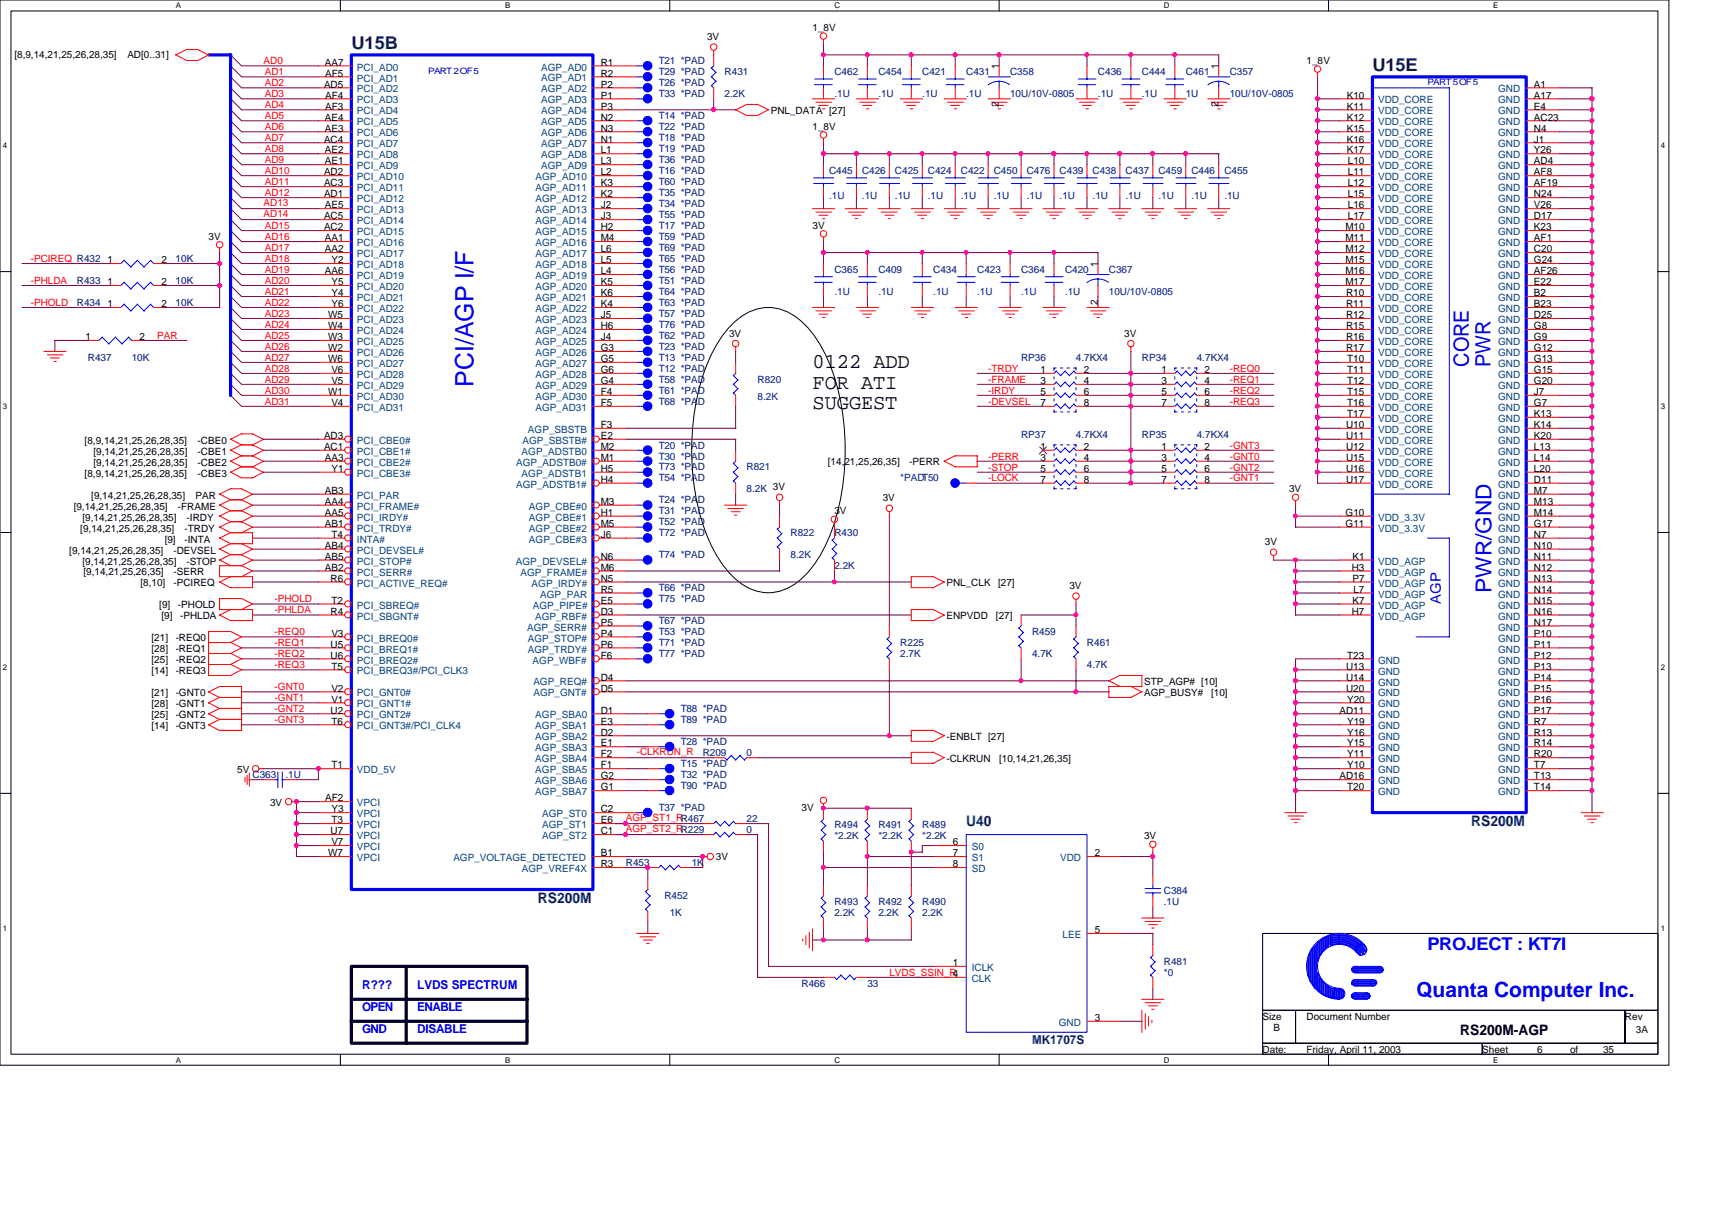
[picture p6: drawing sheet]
<svg xmlns="http://www.w3.org/2000/svg" width="297mm" height="210mm" viewBox="0 0 297 210" stroke-linecap="round" stroke-linejoin="round" font-family="sans-serif">
<defs><g id="words">
<text font-size="4.4" fill="#00f" x="82.2" y="67.1" transform="rotate(-90 82.2 67.1)">PCI/AGP I/F</text>
<text font-size="3.8" fill="#00f" x="258.8" y="102.9" transform="rotate(-90 258.8 102.9)">PWR/GND</text>
<g font-size="3.6">
<text x="141" y="63.9">0122 ADD</text>
<text x="141" y="67.4">FOR ATI</text>
<text x="141" y="71">SUGGEST</text>
</g>
<g font-size="3.6" fill="#00f">
<text x="254.8" y="63.6" transform="rotate(-90 254.8 63.6)">CORE</text>
<text x="258.6" y="63.6" transform="rotate(-90 258.6 63.6)">PWR</text>
<text x="245.7" y="172.9">Quanta Computer Inc.</text>
</g>
<g font-size="3" fill="#000080">
<text x="61" y="8.6">U15B</text>
<text x="238.1" y="12.4">U15E</text>
</g>
<text font-size="3" fill="#00f" x="247.6" y="164.8">PROJECT : KT7I</text>
<text font-size="2.5" fill="#00f" x="250" y="104.8" transform="rotate(-90 250 104.8)">AGP</text>
<g font-size="2.5" fill="#000080">
<text x="167.6" y="143.3">U40</text>
<text x="255.3" y="143.3">RS200M</text>
<text x="93.3" y="156.6">RS200M</text>
</g>
<text font-size="2.5" x="253.4" y="179.5">RS200M-AGP</text>
<g font-size="2.1" fill="#00f">
<text x="62.9" y="171.5">R???</text>
<text x="72.4" y="171.5">LVDS SPECTRUM</text>
<text x="62.9" y="175.3">OPEN</text>
<text x="62.9" y="179.2">GND</text>
<text x="72.4" y="179.2">DISABLE</text>
<text x="72.4" y="175.3">ENABLE</text>
</g>
<text font-size="2.1" fill="#000080" x="179.1" y="181.1">MK1707S</text>
<g font-size="1.7">
<text x="141" y="5.4">1_8V</text>
<text x="2.5" y="10">[8,9,14,21,25,26,28,35]</text>
<text x="22.1" y="10">AD[0..31]</text>
<text x="56.3" y="11.4">AA7</text>
<text x="104.2" y="11.4">R1</text>
<text x="122.7" y="6.9">3V</text>
<text x="173.3" y="12" transform="rotate(-90 173.3 12)">1</text>
<text x="211.4" y="12" transform="rotate(-90 211.4 12)">1</text>
<text x="226.7" y="11.1">1_8V</text>
<text x="56.2" y="15.2">AD5</text>
<text x="56.4" y="13.3">AF5</text>
<text x="56.4" y="17.1">AF4</text>
<text x="104.2" y="13.3">R2</text>
<text x="104.2" y="15.2">P2</text>
<text x="104.2" y="17.1">P1</text>
<text x="233.7" y="17.1">K10</text>
<text x="266.1" y="15.2">A1</text>
<text x="266.1" y="17.1">A17</text>
<text x="56.3" y="20.9">AE4</text>
<text x="56.3" y="22.8">AE3</text>
<text x="56.4" y="19">AF3</text>
<text x="104.2" y="19">P3</text>
<text x="104.2" y="20.9">N2</text>
<text x="104.2" y="22.8">N3</text>
<text x="133.7" y="19.7">PNL_DATA [27]</text>
<text x="141" y="22.6">1_8V</text>
<text x="173.3" y="18.6" transform="rotate(-90 173.3 18.6)">2</text>
<text x="211.4" y="18.6" transform="rotate(-90 211.4 18.6)">2</text>
<text x="233.7" y="19">K11</text>
<text x="233.7" y="20.9">K12</text>
<text x="233.7" y="22.8">K15</text>
<text x="266.1" y="19">E4</text>
<text x="266.1" y="20.9">AC23</text>
<text x="266.1" y="22.8">N4</text>
<text x="56.2" y="24.7">AC4</text>
<text x="56.3" y="26.6">AE2</text>
<text x="56.3" y="28.5">AE1</text>
<text x="104.2" y="24.7">N1</text>
<text x="104.2" y="26.6">L1</text>
<text x="104.2" y="28.5">L3</text>
<text x="233.7" y="24.7">K16</text>
<text x="233.7" y="26.6">K17</text>
<text x="233.8" y="28.5">L10</text>
<text x="266.1" y="24.7">J1</text>
<text x="266.1" y="26.6">Y26</text>
<text x="266.1" y="28.5">AD4</text>
<text x="56.2" y="30.4">AD2</text>
<text x="56.2" y="32.3">AC3</text>
<text x="56.2" y="34.2">AD1</text>
<text x="104.2" y="30.4">L2</text>
<text x="104.2" y="32.3">K3</text>
<text x="104.2" y="34.2">K2</text>
<text x="233.8" y="30.4">L11</text>
<text x="233.8" y="32.3">L12</text>
<text x="233.8" y="34.2">L15</text>
<text x="266.1" y="30.4">AF8</text>
<text x="266.1" y="32.3">AF19</text>
<text x="266.1" y="34.2">N24</text>
<text x="36.2" y="41.6">3V</text>
<text x="56.2" y="38.1">AC5</text>
<text x="56.2" y="40">AC2</text>
<text x="56.3" y="36.2">AE5</text>
<text x="56.3" y="41.9">AA1</text>
<text x="104.2" y="36.2">J2</text>
<text x="104.2" y="38.1">J3</text>
<text x="104.2" y="40">H2</text>
<text x="104.2" y="41.9">M4</text>
<text x="141" y="39.7">3V</text>
<text x="233.4" y="40">M10</text>
<text x="233.4" y="41.9">M11</text>
<text x="233.8" y="36.2">L16</text>
<text x="233.8" y="38.1">L17</text>
<text x="266.1" y="36.2">V26</text>
<text x="266.1" y="38.1">D17</text>
<text x="266.1" y="40">K23</text>
<text x="266.1" y="41.9">AF1</text>
<text x="18.6" y="45.7">1</text>
<text x="28" y="45.7">2</text>
<text x="56.3" y="43.8">AA2</text>
<text x="56.3" y="47.6">AA6</text>
<text x="57.5" y="45.7">Y2</text>
<text x="104.2" y="43.8">L6</text>
<text x="104.2" y="45.7">L5</text>
<text x="104.2" y="47.6">L4</text>
<text x="190.5" y="46.3" transform="rotate(-90 190.5 46.3)">1</text>
<text x="233.4" y="43.8">M12</text>
<text x="233.4" y="45.7">M15</text>
<text x="233.4" y="47.6">M16</text>
<text x="266.1" y="43.8">C20</text>
<text x="266.1" y="45.7">G24</text>
<text x="266.1" y="47.6">AF26</text>
<text x="18.6" y="49.5">1</text>
<text x="18.6" y="53.3">1</text>
<text x="28" y="49.5">2</text>
<text x="28" y="53.3">2</text>
<text x="57.5" y="49.5">Y5</text>
<text x="57.5" y="51.4">Y4</text>
<text x="57.5" y="53.3">Y6</text>
<text x="104.2" y="49.5">K5</text>
<text x="104.2" y="51.4">K6</text>
<text x="104.2" y="53.3">K4</text>
<text x="190.5" y="52.9" transform="rotate(-90 190.5 52.9)">2</text>
<text x="233.4" y="49.5">M17</text>
<text x="233.6" y="51.4">R10</text>
<text x="233.6" y="53.3">R11</text>
<text x="266.1" y="49.5">E22</text>
<text x="266.1" y="51.4">B2</text>
<text x="266.1" y="53.3">B23</text>
<text x="14.8" y="59">1</text>
<text x="24.2" y="59">2</text>
<text x="56.9" y="55.2">W5</text>
<text x="56.9" y="57.1">W4</text>
<text x="56.9" y="59">W3</text>
<text x="104.2" y="55.2">J5</text>
<text x="104.2" y="57.1">H6</text>
<text x="104.2" y="59">J4</text>
<text x="126.5" y="58.4">3V</text>
<text x="195.1" y="58.4">3V</text>
<text x="233.6" y="55.2">R12</text>
<text x="233.6" y="57.1">R15</text>
<text x="233.6" y="59">R16</text>
<text x="266.1" y="55.2">D25</text>
<text x="266.1" y="57.1">G8</text>
<text x="266.1" y="59">G9</text>
<text x="56.9" y="60.9">W2</text>
<text x="56.9" y="62.8">W6</text>
<text x="57.5" y="64.7">V6</text>
<text x="104.2" y="60.9">G3</text>
<text x="104.2" y="62.8">G5</text>
<text x="104.2" y="64.7">G6</text>
<text x="180.6" y="64.7">1</text>
<text x="188" y="64.7">2</text>
<text x="201.5" y="64.7">1</text>
<text x="209" y="64.7">2</text>
<text x="233.6" y="60.9">R17</text>
<text x="233.7" y="62.8">T10</text>
<text x="233.7" y="64.7">T11</text>
<text x="266.1" y="60.9">G12</text>
<text x="266.1" y="62.8">G13</text>
<text x="266.1" y="64.7">G15</text>
<text x="56.9" y="68.5">W1</text>
<text x="57.5" y="66.6">V5</text>
<text x="57.5" y="70.4">V4</text>
<text x="104.2" y="66.6">G4</text>
<text x="104.2" y="68.5">F4</text>
<text x="104.2" y="70.4">F5</text>
<text x="180.6" y="66.6">3</text>
<text x="180.6" y="68.5">5</text>
<text x="180.6" y="70.4">7</text>
<text x="188" y="66.6">4</text>
<text x="188" y="68.5">6</text>
<text x="188" y="70.4">8</text>
<text x="201.5" y="66.6">3</text>
<text x="201.5" y="68.5">5</text>
<text x="201.5" y="70.4">7</text>
<text x="209" y="66.6">4</text>
<text x="209" y="68.5">6</text>
<text x="209" y="70.4">8</text>
<text x="233.7" y="66.6">T12</text>
<text x="233.7" y="68.5">T15</text>
<text x="233.7" y="70.4">T16</text>
<text x="266.1" y="66.6">G20</text>
<text x="266.1" y="68.5">J7</text>
<text x="266.1" y="70.4">G7</text>
<text x="14.7" y="77">[8,9,14,21,25,26,28,35]</text>
<text x="34.3" y="77">-CBE0</text>
<text x="56.2" y="76.2">AD3</text>
<text x="104.2" y="74.3">F3</text>
<text x="104.2" y="76.2">E2</text>
<text x="233.6" y="74.3">U10</text>
<text x="233.6" y="76.2">U11</text>
<text x="233.7" y="72.3">T17</text>
<text x="266.1" y="72.3">K13</text>
<text x="266.1" y="74.3">K14</text>
<text x="266.1" y="76.2">K20</text>
<text x="14.7" y="82.8">[8,9,14,21,25,26,28,35]</text>
<text x="16.2" y="80.9">[9,14,21,25,26,28,35]</text>
<text x="16.2" y="79">[9,14,21,25,26,28,35]</text>
<text x="34.3" y="80.9">-CBE2</text>
<text x="34.3" y="82.8">-CBE3</text>
<text x="34.3" y="79">-CBE1</text>
<text x="56.2" y="78.1">AC1</text>
<text x="56.3" y="80">AA3</text>
<text x="57.5" y="81.9">Y1</text>
<text x="104.2" y="78.1">M2</text>
<text x="104.2" y="80">M1</text>
<text x="104.2" y="81.9">H5</text>
<text x="104.2" y="83.8">H4</text>
<text x="143.6" y="80.7">[14,21,25,26,35]</text>
<text x="157.7" y="80.7">-PERR</text>
<text x="180.6" y="78.1">1</text>
<text x="180.6" y="80">3</text>
<text x="180.6" y="81.9">5</text>
<text x="180.6" y="83.8">7</text>
<text x="188" y="78.1">2</text>
<text x="188" y="80">4</text>
<text x="188" y="81.9">6</text>
<text x="188" y="83.8">8</text>
<text x="201.5" y="78.1">1</text>
<text x="201.5" y="80">3</text>
<text x="201.5" y="81.9">5</text>
<text x="201.5" y="83.8">7</text>
<text x="209" y="78.1">2</text>
<text x="209" y="80">4</text>
<text x="209" y="81.9">6</text>
<text x="209" y="83.8">8</text>
<text x="233.6" y="78.1">U12</text>
<text x="233.6" y="80">U15</text>
<text x="233.6" y="81.9">U16</text>
<text x="233.6" y="83.8">U17</text>
<text x="266.1" y="78.1">L13</text>
<text x="266.1" y="80">L14</text>
<text x="266.1" y="81.9">L20</text>
<text x="266.1" y="83.8">D11</text>
<text x="12.8" y="88.5">[9,14,21,25,26,28,35]</text>
<text x="15.8" y="86.6">[9,14,21,25,26,28,35]</text>
<text x="30.9" y="88.5">-FRAME</text>
<text x="33.9" y="86.6">PAR</text>
<text x="56.3" y="85.7">AB3</text>
<text x="56.3" y="87.6">AA4</text>
<text x="56.3" y="89.5">AA5</text>
<text x="104.2" y="87.6">M3</text>
<text x="104.2" y="89.5">H1</text>
<text x="144.8" y="89.2">3V</text>
<text x="153.2" y="87">3V</text>
<text x="223.6" y="85.4">3V</text>
<text x="233.5" y="89.5">G10</text>
<text x="266.1" y="87.6">M13</text>
<text x="266.1" y="89.5">M14</text>
<text x="266.1" y="85.7">M7</text>
<text x="13.9" y="92.3">[9,14,21,25,26,28,35]</text>
<text x="14.3" y="90.4">[9,14,21,25,26,28,35]</text>
<text x="28.6" y="94.2">[9]</text>
<text x="32" y="92.3">-TRDY</text>
<text x="32" y="94.2">-INTA</text>
<text x="32.4" y="90.4">-IRDY</text>
<text x="56.3" y="91.4">AB1</text>
<text x="56.3" y="95.2">AB4</text>
<text x="57.5" y="93.3">T4</text>
<text x="104.2" y="91.4">M5</text>
<text x="104.2" y="93.3">J6</text>
<text x="219.5" y="94.6">3V</text>
<text x="233.5" y="91.4">G11</text>
<text x="266.1" y="91.4">G17</text>
<text x="266.1" y="93.3">N7</text>
<text x="266.1" y="95.2">N10</text>
<text x="12" y="96.1">[9,14,21,25,26,28,35]</text>
<text x="14.3" y="98">[9,14,21,25,26,28,35]</text>
<text x="14.5" y="99.7">[9,14,21,25,26,35]</text>
<text x="24.4" y="101.6">[8,10]</text>
<text x="30.1" y="96.1">-DEVSEL</text>
<text x="30.1" y="99.7">-SERR</text>
<text x="30.1" y="101.6">-PCIREQ</text>
<text x="32.4" y="98">-STOP</text>
<text x="56.3" y="97.1">AB5</text>
<text x="56.3" y="99">AB2</text>
<text x="57.4" y="100.9">R6</text>
<text x="104.2" y="97.1">N6</text>
<text x="104.2" y="99">M6</text>
<text x="104.2" y="100.9">N5</text>
<text x="164.2" y="101.6">PNL_CLK</text>
<text x="173.2" y="101.6">[27]</text>
<text x="234.5" y="99">H3</text>
<text x="234.7" y="97.1">K1</text>
<text x="234.7" y="100.9">P7</text>
<text x="266.1" y="97.1">N11</text>
<text x="266.1" y="99">N12</text>
<text x="266.1" y="100.9">N13</text>
<text x="27.6" y="105.5">[9]</text>
<text x="28" y="107.4">[9]</text>
<text x="30.9" y="105.5">-PHOLD</text>
<text x="31.2" y="107.4">-PHLDA</text>
<text x="57.4" y="106.6">R4</text>
<text x="57.5" y="104.7">T2</text>
<text x="104.2" y="102.8">R5</text>
<text x="104.2" y="104.7">E5</text>
<text x="104.2" y="106.6">D3</text>
<text x="164.2" y="107.4">ENPVDD</text>
<text x="172.8" y="107.4">[27]</text>
<text x="185.5" y="102.2">3V</text>
<text x="234.5" y="106.6">H7</text>
<text x="234.7" y="104.7">K7</text>
<text x="234.8" y="102.8">L7</text>
<text x="266.1" y="102.8">N14</text>
<text x="266.1" y="104.7">N15</text>
<text x="266.1" y="106.6">N16</text>
<text x="26.3" y="111.2">[21]</text>
<text x="26.3" y="113.1">[28]</text>
<text x="30.5" y="111.2">-REQ0</text>
<text x="30.5" y="113.1">-REQ1</text>
<text x="57.4" y="112.4">U5</text>
<text x="57.5" y="110.4">V3</text>
<text x="104.2" y="108.5">P5</text>
<text x="104.2" y="110.4">P4</text>
<text x="104.2" y="112.4">P6</text>
<text x="266.1" y="108.5">N17</text>
<text x="266.1" y="110.4">P10</text>
<text x="266.1" y="112.4">P11</text>
<text x="26.3" y="116.9">[14]</text>
<text x="26.3" y="115">[25]</text>
<text x="30.5" y="116.9">-REQ3</text>
<text x="30.5" y="115">-REQ2</text>
<text x="57.4" y="114.3">U6</text>
<text x="57.5" y="120">V2</text>
<text x="57.5" y="116.2">T5</text>
<text x="104.2" y="114.3">F6</text>
<text x="104.2" y="118.1">D4</text>
<text x="104.2" y="120">D5</text>
<text x="198.5" y="118.8">STP_AGP# [10]</text>
<text x="233.6" y="120">U20</text>
<text x="233.6" y="116.2">U13</text>
<text x="233.6" y="118.1">U14</text>
<text x="233.7" y="114.3">T23</text>
<text x="266.1" y="114.3">P12</text>
<text x="266.1" y="116.2">P13</text>
<text x="266.1" y="118.1">P14</text>
<text x="266.1" y="120">P15</text>
<text x="26.3" y="124.5">[25]</text>
<text x="26.3" y="120.7">[21]</text>
<text x="26.3" y="122.6">[28]</text>
<text x="30.5" y="124.5">-GNT2</text>
<text x="30.5" y="120.7">-GNT0</text>
<text x="30.5" y="122.6">-GNT1</text>
<text x="57.4" y="123.8">U2</text>
<text x="57.5" y="121.9">V1</text>
<text x="57.5" y="125.7">T6</text>
<text x="104.2" y="123.8">D1</text>
<text x="104.2" y="125.7">E3</text>
<text x="198.5" y="120.7">AGP_BUSY#</text>
<text x="210.1" y="120.7">[10]</text>
<text x="232.4" y="123.8">AD11</text>
<text x="233.7" y="125.7">Y19</text>
<text x="233.7" y="121.9">Y20</text>
<text x="266.1" y="121.9">P16</text>
<text x="266.1" y="123.8">P17</text>
<text x="266.1" y="125.7">R7</text>
<text x="26.3" y="126.4">[14]</text>
<text x="30.5" y="126.4">-GNT3</text>
<text x="104.2" y="129.5">E1</text>
<text x="104.2" y="127.6">D2</text>
<text x="104.2" y="131.4">F2</text>
<text x="164.2" y="128.3">-ENBLT [27]</text>
<text x="233.7" y="131.4">Y11</text>
<text x="233.7" y="129.5">Y15</text>
<text x="233.7" y="127.6">Y16</text>
<text x="266.1" y="127.6">R13</text>
<text x="266.1" y="129.5">R14</text>
<text x="266.1" y="131.4">R20</text>
<text x="41.1" y="134">5V</text>
<text x="57.5" y="133.3">T1</text>
<text x="104.2" y="133.3">F1</text>
<text x="104.2" y="135.2">G2</text>
<text x="104.2" y="137.1">G1</text>
<text x="164.2" y="132.1">-CLKRUN</text>
<text x="173.4" y="132.1">[10,14,21,26,35]</text>
<text x="232.4" y="135.2">AD16</text>
<text x="233.7" y="137.1">T20</text>
<text x="233.7" y="133.3">Y10</text>
<text x="266.1" y="133.3">T7</text>
<text x="266.1" y="135.2">T13</text>
<text x="266.1" y="137.1">T14</text>
<text x="46.9" y="139.7">3V</text>
<text x="56.4" y="139">AF2</text>
<text x="57.5" y="140.9">Y3</text>
<text x="57.5" y="142.8">T3</text>
<text x="104.2" y="140.9">C2</text>
<text x="104.2" y="142.8">E6</text>
<text x="139.1" y="140.7">3V</text>
<text x="56.9" y="148.5">W7</text>
<text x="57.4" y="144.7">U7</text>
<text x="57.5" y="146.6">V7</text>
<text x="104.2" y="144.7">C1</text>
<text x="104.2" y="148.5">B1</text>
<text x="124.2" y="149.3">3V</text>
<text x="165.3" y="148.5">7</text>
<text x="165.3" y="146.6">6</text>
<text x="189.9" y="148.5">2</text>
<text x="198.5" y="145.6">3V</text>
<text x="104.2" y="150.5">R3</text>
<text x="165.3" y="150.5">8</text>
<text x="189.9" y="161.9">5</text>
<text x="165.3" y="167.6">1</text>
<text x="189.9" y="177.1">3</text>
<text x="219.1" y="176.9">Size</text>
<text x="221" y="178.8">B</text>
<text x="226.7" y="176.9">Document Number</text>
<text x="281.9" y="176.9">Rev</text>
<text x="283.8" y="179.2">3A</text>
<text x="219.1" y="182.6">Date:</text>
<text x="226.7" y="182.6">Friday, April 11, 2003</text>
<text x="257.2" y="182.6">Sheet</text>
<text x="266.7" y="182.6">6</text>
<text x="272.4" y="182.6">of</text>
<text x="278.1" y="182.6">35</text>
</g>
<g font-size="1.7" fill="#f00">
<text x="45.7" y="11.1">AD0</text>
<text x="45.9" y="14.9">AD2</text>
<text x="45.9" y="16.8">AD3</text>
<text x="45.9" y="13">AD1</text>
<text x="45.9" y="20.7">AD5</text>
<text x="45.9" y="18.8">AD4</text>
<text x="45.9" y="22.6">AD6</text>
<text x="45.9" y="28.3">AD9</text>
<text x="45.9" y="26.4">AD8</text>
<text x="45.9" y="24.5">AD7</text>
<text x="45.7" y="35.7">AD13</text>
<text x="45.9" y="34">AD12</text>
<text x="45.9" y="32.1">AD11</text>
<text x="45.9" y="30.2">AD10</text>
<text x="45.7" y="37.6">AD14</text>
<text x="45.9" y="41.6">AD16</text>
<text x="45.9" y="39.7">AD15</text>
<text x="5.3" y="45.4">-PCIREQ R432</text>
<text x="45.9" y="43.5">AD17</text>
<text x="45.9" y="45.4">AD18</text>
<text x="45.9" y="47.3">AD19</text>
<text x="5.3" y="53">-PHOLD</text>
<text x="5.3" y="49.2">-PHLDA</text>
<text x="45.9" y="51.1">AD21</text>
<text x="45.9" y="49.2">AD20</text>
<text x="45.9" y="53">AD22</text>
<text x="27.3" y="58.8">PAR</text>
<text x="45.9" y="58.8">AD25</text>
<text x="45.9" y="56.9">AD24</text>
<text x="45.9" y="54.9">AD23</text>
<text x="45.9" y="64.5">AD28</text>
<text x="45.9" y="62.6">AD27</text>
<text x="45.9" y="60.7">AD26</text>
<text x="171.5" y="64.5">-TRDY</text>
<text x="213.4" y="64.5">-REQ0</text>
<text x="45.9" y="70.2">AD31</text>
<text x="45.9" y="66.4">AD29</text>
<text x="45.9" y="68.3">AD30</text>
<text x="171.5" y="70.2">-DEVSEL</text>
<text x="171.5" y="68.3">-IRDY</text>
<text x="171.5" y="66.4">-FRAME</text>
<text x="213.4" y="68.3">-REQ2</text>
<text x="213.4" y="66.4">-REQ1</text>
<text x="213.4" y="70.2">-REQ3</text>
<text x="213.4" y="77.8">-GNT3</text>
<text x="171.5" y="81.6">-STOP</text>
<text x="171.5" y="79.7">-PERR</text>
<text x="171.5" y="83.5">-LOCK</text>
<text x="213.4" y="79.7">-GNT0</text>
<text x="213.4" y="81.6">-GNT2</text>
<text x="213.4" y="83.4">-GNT1</text>
<text x="47.6" y="104.5">-PHOLD</text>
<text x="47.6" y="106.4">-PHLDA</text>
<text x="47.6" y="112.1">-REQ1</text>
<text x="47.6" y="110.2">-REQ0</text>
<text x="47.6" y="119.7">-GNT0</text>
<text x="47.6" y="114">-REQ2</text>
<text x="47.6" y="115.9">-REQ3</text>
<text x="47.6" y="125.4">-GNT3</text>
<text x="47.6" y="121.6">-GNT1</text>
<text x="47.6" y="123.5">-GNT2</text>
<text x="110.5" y="131">-CLKRUN_R</text>
<text x="108.6" y="142.4">AGP_ST1_RR467</text>
<text x="108.6" y="144.3">AGP_ST2_RR229</text>
<text x="154.3" y="169.2">LVDS_SSIN_R4</text>
</g>
<g font-size="1.7" fill="#000080">
<text x="114.3" y="11.1">T21 *PAD</text>
<text x="114.3" y="14.9">T26 *PAD</text>
<text x="114.3" y="13">T29 *PAD</text>
<text x="114.3" y="16.8">T33 *PAD</text>
<text x="125.7" y="13">R431</text>
<text x="125.7" y="16.8">2.2K</text>
<text x="144.8" y="13">C462</text>
<text x="144.8" y="16.8">.1U</text>
<text x="152.4" y="13">C454</text>
<text x="152.4" y="16.8">.1U</text>
<text x="160" y="13">C421</text>
<text x="160" y="16.8">.1U</text>
<text x="167.6" y="13">C431</text>
<text x="167.6" y="16.8">.1U</text>
<text x="175.3" y="13">C358</text>
<text x="175.3" y="16.8">10U/10V-0805</text>
<text x="190.5" y="13">C436</text>
<text x="190.5" y="16.8">.1U</text>
<text x="198.1" y="13">C444</text>
<text x="198.1" y="16.8">.1U</text>
<text x="205.7" y="13">C461</text>
<text x="205.7" y="16.8">1U</text>
<text x="213.4" y="13">C357</text>
<text x="213.4" y="16.8">10U/10V-0805</text>
<text x="114.3" y="22.6">T22 *PAD</text>
<text x="114.3" y="20.7">T14 *PAD</text>
<text x="114.3" y="24.5">T18 *PAD</text>
<text x="114.3" y="26.4">T19 *PAD</text>
<text x="114.3" y="28.3">T36 *PAD</text>
<text x="114.3" y="35.9">T34 *PAD</text>
<text x="114.3" y="32.1">T60 *PAD</text>
<text x="114.3" y="34">T35 *PAD</text>
<text x="114.3" y="30.2">T16 *PAD</text>
<text x="143.8" y="30.2">C445</text>
<text x="143.8" y="34.6">.1U</text>
<text x="149.6" y="30.2">C426</text>
<text x="149.6" y="34.6">.1U</text>
<text x="155.3" y="30.2">C425</text>
<text x="155.3" y="34.6">.1U</text>
<text x="161" y="30.2">C424</text>
<text x="161" y="34.6">.1U</text>
<text x="166.7" y="30.2">C422</text>
<text x="166.7" y="34.6">.1U</text>
<text x="172.4" y="30.2">C450</text>
<text x="172.4" y="34.6">.1U</text>
<text x="178.1" y="30.2">C476</text>
<text x="178.1" y="34.6">.1U</text>
<text x="183.9" y="30.2">C439</text>
<text x="183.9" y="34.6">.1U</text>
<text x="189.6" y="30.2">C438</text>
<text x="189.6" y="34.6">.1U</text>
<text x="195.3" y="30.2">C437</text>
<text x="195.3" y="34.6">.1U</text>
<text x="201" y="30.2">C459</text>
<text x="201" y="34.6">.1U</text>
<text x="206.7" y="30.2">C446</text>
<text x="206.7" y="34.6">.1U</text>
<text x="212.4" y="30.2">C455</text>
<text x="212.4" y="34.6">.1U</text>
<text x="114.3" y="39.7">T17 *PAD</text>
<text x="114.3" y="41.6">T59 *PAD</text>
<text x="114.3" y="37.8">T55 *PAD</text>
<text x="30.5" y="45.4">10K</text>
<text x="114.3" y="45.4">T65 *PAD</text>
<text x="114.3" y="47.3">T56 *PAD</text>
<text x="114.3" y="43.5">T69 *PAD</text>
<text x="144.8" y="47.3">C365</text>
<text x="152.4" y="47.3">C409</text>
<text x="161.9" y="47.3">C434</text>
<text x="169.5" y="47.3">C423</text>
<text x="177.2" y="47.3">C364</text>
<text x="184.8" y="47.3">C420</text>
<text x="192.4" y="47.3">C367</text>
<text x="13.3" y="49.2">R433</text>
<text x="13.3" y="53">R434</text>
<text x="30.5" y="49.2">10K</text>
<text x="30.5" y="53">10K</text>
<text x="114.3" y="51.1">T64 *PAD</text>
<text x="114.3" y="53">T63 *PAD</text>
<text x="114.3" y="49.2">T51 *PAD</text>
<text x="144.8" y="51.1">.1U</text>
<text x="152.4" y="51.1">.1U</text>
<text x="161.9" y="51.1">.1U</text>
<text x="169.5" y="51.1">.1U</text>
<text x="177.2" y="51.1">.1U</text>
<text x="184.8" y="51.1">.1U</text>
<text x="192.4" y="51.1">10U/10V-0805</text>
<text x="114.3" y="58.8">T62 *PAD</text>
<text x="114.3" y="54.9">T57 *PAD</text>
<text x="114.3" y="56.9">T76 *PAD</text>
<text x="15.2" y="62.6">R437</text>
<text x="22.9" y="62.6">10K</text>
<text x="114.3" y="60.7">T23 *PAD</text>
<text x="114.3" y="62.6">T13 *PAD</text>
<text x="114.3" y="64.5">T12 *PAD</text>
<text x="177.2" y="62.6">RP36</text>
<text x="186.7" y="62.6">4.7KX4</text>
<text x="198.1" y="62.6">RP34</text>
<text x="207.6" y="62.6">4.7KX4</text>
<text x="114.3" y="70.2">T68 *PAD</text>
<text x="114.3" y="68.3">T61 *PAD</text>
<text x="114.3" y="66.4">T58 *PAD</text>
<text x="131.4" y="66.4">R820</text>
<text x="131.4" y="69.4">8.2K</text>
<text x="114.3" y="77.8">T20 *PAD</text>
<text x="177.2" y="75.9">RP37</text>
<text x="186.7" y="75.9">4.7KX4</text>
<text x="198.1" y="75.9">RP35</text>
<text x="207.6" y="75.9">4.7KX4</text>
<text x="114.3" y="81.6">T73 *PAD</text>
<text x="114.3" y="79.7">T30 *PAD</text>
<text x="114.3" y="83.5">T54 *PAD</text>
<text x="129.5" y="81.6">R821</text>
<text x="156.2" y="83.5">*PADT50</text>
<text x="114.3" y="89.2">T31 *PAD</text>
<text x="114.3" y="87.3">T24 *PAD</text>
<text x="129.5" y="85.4">8.2K 3V</text>
<text x="114.3" y="91.1">T52 *PAD</text>
<text x="114.3" y="93">T72 *PAD</text>
<text x="137.2" y="93">R822</text>
<text x="144.8" y="93">R430</text>
<text x="114.3" y="96.9">T74 *PAD</text>
<text x="137.2" y="96.9">8.2K</text>
<text x="144.8" y="98.8">2.2K</text>
<text x="114.3" y="102.6">T66 *PAD</text>
<text x="114.3" y="104.5">T75 *PAD</text>
<text x="114.3" y="112.1">T71 *PAD</text>
<text x="114.3" y="108.3">T67 *PAD</text>
<text x="114.3" y="110.2">T53 *PAD</text>
<text x="156.2" y="112.1">R225</text>
<text x="179.1" y="110.2">R459</text>
<text x="188.6" y="112.1">R461</text>
<text x="114.3" y="114">T77 *PAD</text>
<text x="156.2" y="114">2.7K</text>
<text x="179.1" y="114">4.7K</text>
<text x="188.6" y="115.9">4.7K</text>
<text x="118.1" y="125.4">T89 *PAD</text>
<text x="118.1" y="123.5">T88 *PAD</text>
<text x="118.1" y="129.2">T28 *PAD</text>
<text x="121.9" y="131.1">R209</text>
<text x="129.5" y="131.1">0</text>
<text x="43.8" y="135">C363</text>
<text x="49.5" y="135">.1U</text>
<text x="118.1" y="133.1">T15 *PAD</text>
<text x="118.1" y="136.9">T90 *PAD</text>
<text x="118.1" y="135">T32 *PAD</text>
<text x="114.3" y="140.7">T37 *PAD</text>
<text x="129.5" y="142.6">22</text>
<text x="144.8" y="143.7">R494</text>
<text x="152.4" y="143.7">R491</text>
<text x="160" y="143.7">R489</text>
<text x="129.5" y="144.5">0</text>
<text x="144.8" y="145.6">*2.2K</text>
<text x="152.4" y="145.6">*2.2K</text>
<text x="160" y="145.6">*2.2K</text>
<text x="108.6" y="150.2">R453</text>
<text x="115.3" y="155.9">R452</text>
<text x="120" y="150.2">1K</text>
<text x="201.9" y="155.2">C384</text>
<text x="116.2" y="159">1K</text>
<text x="144.8" y="157.1">R493</text>
<text x="144.8" y="159">2.2K</text>
<text x="152.4" y="157.1">R492</text>
<text x="152.4" y="159">2.2K</text>
<text x="160" y="157.1">R490</text>
<text x="160" y="159">2.2K</text>
<text x="201.9" y="157.1">.1U</text>
<text x="201.9" y="167.3">R481</text>
<text x="139.1" y="171.2">R466</text>
<text x="150.5" y="171.2">33</text>
<text x="201.9" y="169.2">*0</text>
</g>
<g font-size="1.7" fill="#004080">
<text x="61.9" y="12.2">PCI_AD0</text>
<text x="61.9" y="14.1">PCI_AD1</text>
<text x="61.9" y="16">PCI_AD2</text>
<text x="61.9" y="17.9">PCI_AD3</text>
<text x="93.9" y="12.2">AGP_AD0</text>
<text x="93.9" y="14.1">AGP_AD1</text>
<text x="93.9" y="16">AGP_AD2</text>
<text x="93.9" y="17.9">AGP_AD3</text>
<text x="239.1" y="18">VDD_CORE</text>
<text x="259.9" y="16">GND</text>
<text x="259.9" y="17.9">GND</text>
<text x="61.9" y="19.9">PCI_AD4</text>
<text x="61.9" y="21.8">PCI_AD5</text>
<text x="61.9" y="23.7">PCI_AD6</text>
<text x="93.9" y="19.9">AGP_AD4</text>
<text x="93.9" y="21.8">AGP_AD5</text>
<text x="93.9" y="23.7">AGP_AD6</text>
<text x="239.1" y="19.9">VDD_CORE</text>
<text x="239.1" y="21.8">VDD_CORE</text>
<text x="239.1" y="23.7">VDD_CORE</text>
<text x="259.9" y="19.9">GND</text>
<text x="259.9" y="21.8">GND</text>
<text x="259.9" y="23.7">GND</text>
<text x="61.9" y="25.6">PCI_AD7</text>
<text x="61.9" y="27.5">PCI_AD8</text>
<text x="61.9" y="29.4">PCI_AD9</text>
<text x="93.9" y="25.6">AGP_AD7</text>
<text x="93.9" y="27.5">AGP_AD8</text>
<text x="93.9" y="29.4">AGP_AD9</text>
<text x="239.1" y="25.6">VDD_CORE</text>
<text x="239.1" y="27.5">VDD_CORE</text>
<text x="239.1" y="29.4">VDD_CORE</text>
<text x="259.9" y="25.6">GND</text>
<text x="259.9" y="27.5">GND</text>
<text x="259.9" y="29.4">GND</text>
<text x="61.9" y="31.3">PCI_AD10</text>
<text x="61.9" y="33.2">PCI_AD11</text>
<text x="61.9" y="35.1">PCI_AD12</text>
<text x="92.9" y="31.3">AGP_AD10</text>
<text x="92.9" y="33.2">AGP_AD11</text>
<text x="92.9" y="35.1">AGP_AD12</text>
<text x="239.1" y="31.3">VDD_CORE</text>
<text x="239.1" y="33.2">VDD_CORE</text>
<text x="239.1" y="35.1">VDD_CORE</text>
<text x="259.9" y="31.3">GND</text>
<text x="259.9" y="33.2">GND</text>
<text x="259.9" y="35.1">GND</text>
<text x="61.9" y="37">PCI_AD13</text>
<text x="61.9" y="38.9">PCI_AD14</text>
<text x="61.9" y="40.8">PCI_AD15</text>
<text x="92.9" y="37">AGP_AD13</text>
<text x="92.9" y="38.9">AGP_AD14</text>
<text x="92.9" y="40.8">AGP_AD15</text>
<text x="239.1" y="37">VDD_CORE</text>
<text x="239.1" y="38.9">VDD_CORE</text>
<text x="239.1" y="40.8">VDD_CORE</text>
<text x="259.9" y="37">GND</text>
<text x="259.9" y="38.9">GND</text>
<text x="259.9" y="40.8">GND</text>
<text x="61.9" y="42.7">PCI_AD16</text>
<text x="61.9" y="44.6">PCI_AD17</text>
<text x="61.9" y="46.5">PCI_AD18</text>
<text x="92.9" y="42.7">AGP_AD16</text>
<text x="92.9" y="44.6">AGP_AD17</text>
<text x="92.9" y="46.5">AGP_AD18</text>
<text x="239.1" y="42.7">VDD_CORE</text>
<text x="239.1" y="44.6">VDD_CORE</text>
<text x="239.1" y="46.5">VDD_CORE</text>
<text x="259.9" y="42.7">GND</text>
<text x="259.9" y="44.6">GND</text>
<text x="259.9" y="46.5">GND</text>
<text x="61.9" y="48.4">PCI_AD19</text>
<text x="61.9" y="50.3">PCI_AD20</text>
<text x="61.9" y="52.2">PCI_AD21</text>
<text x="92.9" y="48.4">AGP_AD19</text>
<text x="92.9" y="50.3">AGP_AD20</text>
<text x="92.9" y="52.2">AGP_AD21</text>
<text x="239.1" y="48.4">VDD_CORE</text>
<text x="239.1" y="50.3">VDD_CORE</text>
<text x="239.1" y="52.2">VDD_CORE</text>
<text x="259.9" y="48.4">GND</text>
<text x="259.9" y="50.3">GND</text>
<text x="259.9" y="52.2">GND</text>
<text x="61.9" y="54.1">PCI_AD22</text>
<text x="61.9" y="56">PCI_AD23</text>
<text x="61.9" y="58">PCI_AD24</text>
<text x="61.9" y="59.9">PCI_AD25</text>
<text x="92.9" y="54.1">AGP_AD22</text>
<text x="92.9" y="56">AGP_AD23</text>
<text x="92.9" y="57.9">AGP_AD24</text>
<text x="92.9" y="59.9">AGP_AD25</text>
<text x="239.1" y="54.1">VDD_CORE</text>
<text x="239.1" y="56.1">VDD_CORE</text>
<text x="239.1" y="58">VDD_CORE</text>
<text x="239.1" y="59.9">VDD_CORE</text>
<text x="259.9" y="54.1">GND</text>
<text x="259.9" y="56.1">GND</text>
<text x="259.9" y="58">GND</text>
<text x="259.9" y="59.9">GND</text>
<text x="61.9" y="61.8">PCI_AD26</text>
<text x="61.9" y="63.7">PCI_AD27</text>
<text x="61.9" y="65.6">PCI_AD28</text>
<text x="92.9" y="61.8">AGP_AD26</text>
<text x="92.9" y="63.7">AGP_AD27</text>
<text x="92.9" y="65.6">AGP_AD28</text>
<text x="239.1" y="61.8">VDD_CORE</text>
<text x="239.1" y="63.7">VDD_CORE</text>
<text x="239.1" y="65.6">VDD_CORE</text>
<text x="259.9" y="61.8">GND</text>
<text x="259.9" y="63.7">GND</text>
<text x="259.9" y="65.6">GND</text>
<text x="61.9" y="67.5">PCI_AD29</text>
<text x="61.9" y="69.4">PCI_AD30</text>
<text x="61.9" y="71.3">PCI_AD31</text>
<text x="92.9" y="67.5">AGP_AD29</text>
<text x="92.9" y="69.4">AGP_AD30</text>
<text x="92.9" y="71.3">AGP_AD31</text>
<text x="239.1" y="67.5">VDD_CORE</text>
<text x="239.1" y="69.4">VDD_CORE</text>
<text x="239.1" y="71.3">VDD_CORE</text>
<text x="259.9" y="67.5">GND</text>
<text x="259.9" y="69.4">GND</text>
<text x="259.9" y="71.3">GND</text>
<text x="61.9" y="77">PCI_CBE0#</text>
<text x="90.6" y="77">AGP_SBSTB#</text>
<text x="91.6" y="75.1">AGP_SBSTB</text>
<text x="239.1" y="73.2">VDD_CORE</text>
<text x="239.1" y="75.1">VDD_CORE</text>
<text x="239.1" y="77">VDD_CORE</text>
<text x="259.9" y="73.2">GND</text>
<text x="259.9" y="75.1">GND</text>
<text x="259.9" y="77">GND</text>
<text x="61.9" y="78.9">PCI_CBE1#</text>
<text x="61.9" y="80.8">PCI_CBE2#</text>
<text x="61.9" y="82.7">PCI_CBE3#</text>
<text x="89.5" y="80.8">AGP_ADSTB0#</text>
<text x="90.5" y="78.9">AGP_ADSTB0</text>
<text x="90.5" y="82.7">AGP_ADSTB1</text>
<text x="239.1" y="78.9">VDD_CORE</text>
<text x="239.1" y="80.8">VDD_CORE</text>
<text x="239.1" y="82.7">VDD_CORE</text>
<text x="259.9" y="78.9">GND</text>
<text x="259.9" y="80.8">GND</text>
<text x="259.9" y="82.7">GND</text>
<text x="61.9" y="86.5">PCI_PAR</text>
<text x="61.9" y="88.4">PCI_FRAME#</text>
<text x="89.5" y="84.6">AGP_ADSTB1#</text>
<text x="91.8" y="88.4">AGP_CBE#0</text>
<text x="239.1" y="84.6">VDD_CORE</text>
<text x="259.9" y="84.6">GND</text>
<text x="259.9" y="88.4">GND</text>
<text x="259.9" y="86.5">GND</text>
<text x="61.9" y="90.3">PCI_IRDY#</text>
<text x="61.9" y="92.2">PCI_TRDY#</text>
<text x="61.9" y="94.1">INTA#</text>
<text x="91.8" y="90.3">AGP_CBE#1</text>
<text x="91.8" y="92.2">AGP_CBE#2</text>
<text x="91.8" y="94.1">AGP_CBE#3</text>
<text x="239.1" y="90.3">VDD_3.3V</text>
<text x="239.1" y="92.3">VDD_3.3V</text>
<text x="259.9" y="90.3">GND</text>
<text x="259.9" y="92.2">GND</text>
<text x="259.9" y="94.2">GND</text>
<text x="61.9" y="96.1">PCI_DEVSEL#</text>
<text x="61.9" y="98">PCI_STOP#</text>
<text x="61.9" y="99.9">PCI_SERR#</text>
<text x="61.9" y="101.8">PCI_ACTIVE_REQ#</text>
<text x="89.5" y="98">AGP_DEVSEL#</text>
<text x="90.3" y="99.9">AGP_FRAME#</text>
<text x="92.2" y="101.8">AGP_IRDY#</text>
<text x="239.1" y="98">VDD_AGP</text>
<text x="239.1" y="99.9">VDD_AGP</text>
<text x="239.1" y="101.8">VDD_AGP</text>
<text x="259.9" y="96.1">GND</text>
<text x="259.9" y="98">GND</text>
<text x="259.9" y="99.9">GND</text>
<text x="259.9" y="101.8">GND</text>
<text x="61.9" y="105.6">PCI_SBREQ#</text>
<text x="61.9" y="107.5">PCI_SBGNT#</text>
<text x="92.5" y="105.6">AGP_PIPE#</text>
<text x="92.8" y="107.5">AGP_RBF#</text>
<text x="93.7" y="103.7">AGP_PAR</text>
<text x="239.1" y="103.7">VDD_AGP</text>
<text x="239.1" y="105.6">VDD_AGP</text>
<text x="239.1" y="107.5">VDD_AGP</text>
<text x="259.9" y="103.7">GND</text>
<text x="259.9" y="105.6">GND</text>
<text x="259.9" y="107.5">GND</text>
<text x="61.9" y="111.3">PCI_BREQ0#</text>
<text x="61.9" y="113.2">PCI_BREQ1#</text>
<text x="91.5" y="109.4">AGP_SERR#</text>
<text x="91.6" y="111.3">AGP_STOP#</text>
<text x="91.6" y="113.2">AGP_TRDY#</text>
<text x="259.9" y="109.4">GND</text>
<text x="259.9" y="111.3">GND</text>
<text x="259.9" y="113.2">GND</text>
<text x="61.9" y="115.1">PCI_BREQ2#</text>
<text x="61.9" y="117">PCI_BREQ3#/PCI_CLK3</text>
<text x="92.4" y="115.1">AGP_WBF#</text>
<text x="92.5" y="118.9">AGP_REQ#</text>
<text x="239.1" y="115.1">GND</text>
<text x="239.1" y="117">GND</text>
<text x="239.1" y="118.9">GND</text>
<text x="259.9" y="115.1">GND</text>
<text x="259.9" y="117">GND</text>
<text x="259.9" y="118.9">GND</text>
<text x="61.9" y="120.8">PCI_GNT0#</text>
<text x="61.9" y="122.7">PCI_GNT1#</text>
<text x="61.9" y="124.6">PCI_GNT2#</text>
<text x="92.6" y="120.8">AGP_GNT#</text>
<text x="92.9" y="124.6">AGP_SBA0</text>
<text x="239.1" y="120.8">GND</text>
<text x="239.1" y="124.6">GND</text>
<text x="239.1" y="122.7">GND</text>
<text x="259.9" y="120.8">GND</text>
<text x="259.9" y="122.7">GND</text>
<text x="259.9" y="124.6">GND</text>
<text x="61.9" y="126.5">PCI_GNT3#/PCI_CLK4</text>
<text x="92.9" y="128.4">AGP_SBA2</text>
<text x="92.9" y="126.5">AGP_SBA1</text>
<text x="92.9" y="130.3">AGP_SBA3</text>
<text x="239.1" y="130.3">GND</text>
<text x="239.1" y="128.4">GND</text>
<text x="239.1" y="126.5">GND</text>
<text x="259.9" y="126.5">GND</text>
<text x="259.9" y="128.4">GND</text>
<text x="259.9" y="130.3">GND</text>
<text x="61.9" y="134.2">VDD_5V</text>
<text x="92.9" y="132.2">AGP_SBA4</text>
<text x="92.9" y="134.1">AGP_SBA5</text>
<text x="92.9" y="136.1">AGP_SBA6</text>
<text x="92.9" y="138">AGP_SBA7</text>
<text x="239.1" y="138">GND</text>
<text x="239.1" y="134.2">GND</text>
<text x="239.1" y="132.3">GND</text>
<text x="239.1" y="136.1">GND</text>
<text x="259.9" y="132.3">GND</text>
<text x="259.9" y="134.2">GND</text>
<text x="259.9" y="136.1">GND</text>
<text x="259.9" y="138">GND</text>
<text x="61.9" y="139.9">VPCI</text>
<text x="61.9" y="141.8">VPCI</text>
<text x="61.9" y="143.7">VPCI</text>
<text x="94.1" y="141.8">AGP_ST0</text>
<text x="94.1" y="143.7">AGP_ST1</text>
<text x="61.9" y="145.6">VPCI</text>
<text x="61.9" y="147.5">VPCI</text>
<text x="61.9" y="149.4">VPCI</text>
<text x="78.7" y="149.4">AGP_VOLTAGE_DETECTED</text>
<text x="94.1" y="145.6">AGP_ST2</text>
<text x="168.6" y="149.4">S1</text>
<text x="168.6" y="147.5">S0</text>
<text x="183.9" y="149.4">VDD</text>
<text x="90.6" y="151.3">AGP_VREF4X</text>
<text x="168.6" y="151.3">SD</text>
<text x="184.4" y="162.7">LEE</text>
<text x="168.6" y="168.4">ICLK</text>
<text x="168.6" y="170.3">CLK</text>
<text x="183.7" y="178">GND</text>
</g>
<g font-size="1.5" fill="#00f">
<text x="74.3" y="12.8">PART 2 OF 5</text>
<text x="247.6" y="14.7">PART 5 OF 5</text>
</g>
<g font-size="1.4">
<text x="30.5" y="1.4">A</text>
<text x="87.6" y="1.4">B</text>
<text x="144.8" y="1.4">C</text>
<text x="201.9" y="1.4">D</text>
<text x="259.1" y="1.4">E</text>
<text x=".5" y="25.7">4</text>
<text x="288.2" y="25.7">4</text>
<text x=".5" y="71">3</text>
<text x="288.2" y="71">3</text>
<text x=".5" y="116.2">2</text>
<text x="288.2" y="116.2">2</text>
<text x=".5" y="161.5">1</text>
<text x="288.2" y="161.5">1</text>
<text x="30.5" y="184.3">A</text>
<text x="87.6" y="184.3">B</text>
<text x="144.8" y="184.3">C</text>
<text x="201.9" y="184.3">D</text>
<text x="259.1" y="184.3">E</text>
</g>
</g></defs>
<path d="M0 0h289.6v184.8h-289.6zM1.9 1.9h285.8v181h-285.8z" fill="none" stroke="#000" stroke-width=".17"/>
<g fill="#fff">
<path d="M30.5 .2h.9v1.5h-.9z"/>
<path d="M30.5 183.1h.9v1.5h-.9z"/>
</g>
<path d="M59.1 0v1.9M59.1 182.9v1.9" fill="none" stroke="#000" stroke-width=".17"/>
<g fill="#fff">
<path d="M87.6 .2h.9v1.5h-.9z"/>
<path d="M87.6 183.1h.9v1.5h-.9z"/>
</g>
<path d="M116.2 0v1.9M116.2 182.9v1.9" fill="none" stroke="#000" stroke-width=".17"/>
<g fill="#fff">
<path d="M144.8 .2h1v1.5h-1z"/>
<path d="M144.8 183.1h1v1.5h-1z"/>
</g>
<path d="M173.4 0v1.9M173.4 182.9v1.9" fill="none" stroke="#000" stroke-width=".17"/>
<g fill="#fff">
<path d="M201.9 .2h1v1.5h-1z"/>
<path d="M201.9 183.1h1v1.5h-1z"/>
</g>
<path d="M230.5 0v1.9M230.5 182.9v1.9" fill="none" stroke="#000" stroke-width=".17"/>
<g fill="#fff">
<path d="M259.1 .2h.9v1.5h-.9z"/>
<path d="M259.1 183.1h.9v1.5h-.9z"/>
<path d="M.5 24.5h.8v1.5h-.8z"/>
<path d="M288.2 24.5h.7v1.5h-.7z"/>
<path d="M.5 69.7h.8v1.5h-.8z"/>
<path d="M288.2 69.7h.7v1.5h-.7z"/>
</g>
<path d="M0 47.1h1.9M287.7 47.1h1.9" fill="none" stroke="#000" stroke-width=".17"/>
<g fill="#fff">
<path d="M.5 115h.8v1.5h-.8z"/>
<path d="M288.2 115h.7v1.5h-.7z"/>
</g>
<path d="M0 92.4h1.9M287.7 92.4h1.9" fill="none" stroke="#000" stroke-width=".17"/>
<g fill="#fff">
<path d="M.5 160.2h.8v1.6h-.8z"/>
<path d="M288.2 160.2h.7v1.6h-.7z"/>
</g>
<path d="M126.6 56.7a8.5 8.5 0 0 1 9.1-3 12.5 12.5 0 0 1 6.2 5.4 36 36 0 0 1 4.7 19 36.1 36.1 0 0 1-4.7 18.9 11.8 11.8 0 0 1-7.4 5.7 8.6 8.6 0 0 1-7.9-3.3 26.8 26.8 0 0 1-5.8-12.7 42.5 42.5 0 0 1 2.3-24.6 20.5 20.5 0 0 1 3.5-5.4zM0 137.6h1.9M287.7 137.6h1.9M219.1 161.9h68.6v13.4h-68.6zM219.1 175.3h5.7v5.7h-5.7zM224.8 175.3h57.1v5.7h-57.1zM281.9 175.3h5.8v5.7h-5.8zM219.1 181h38.1v1.9h-38.1zM257.2 181h30.5v1.9h-30.5z" fill="none" stroke="#000" stroke-width=".17"/>
<path d="M60.9 177.2h30.5M61 167.6h30.4v13.4h-30.4zM61 173.4h30.5M70.5 167.6v13.4" fill="none" stroke="#000" stroke-width=".55"/>
<g fill="none" stroke="#f00" stroke-width=".17">
<path d="M30.4 9.5l2 1M32.3 10.5h2M32.4 8.6h1.9M32.4 8.6l-1.9 .9M34.3 8.6l1.9 1M36.2 9.5l-2 1M55.2 17.1h5.8M55.2 11.4h5.8M55.2 13.3h5.8M55.2 15.2h5.8M55.2 19h5.8M102.9 17.1h7.6"/>
<path d="M102.9 11.4h7.6M102.9 13.3h7.6M102.9 15.2h7.6M102.9 19h5.7M123.8 8.8v2.6M123.8 15.2v1.9M127.6 19l2 1.1M129.5 18.1h1.9M129.5 18.1l-1.9 1M131.4 18.1l1.9 .9M133.4 19l-2 1M141 17.1h3.8"/>
<path d="M141.6 17.7h2.7M142.1 18.3h1.5M142.7 18.9h.4M142.9 6.9v.8M142.9 11.4v1.9M142.9 15.2v1.9M148.6 17.1h3.8M149.2 17.7h2.7M149.7 18.3h1.6M150.3 18.9h.4M150.5 11.4v1.9M150.5 15.2v1.9"/>
<path d="M156.2 17.1h3.9M156.8 17.7h2.7M157.3 18.3h1.6M157.9 18.9h.5M158.1 11.4v1.9M158.1 15.2v1.9M163.8 17.1h3.9M164.4 17.7h2.7M164.9 18.3h1.6M165.6 18.9h.4M165.7 11.4v1.9M165.7 15.2v1.9"/>
<path d="M171.4 17.1h3.9M172 17.7h2.8M172.6 18.3h1.5M173.2 18.9h.4M173.4 11.4v1.9M173.4 15.2v1.9M186.7 17.1h3.8M187.3 17.7h2.7M187.8 18.3h1.6M188.4 18.9h.4M188.6 11.4v1.9M188.6 15.2v1.9"/>
<path d="M194.3 17.1h3.9M194.9 17.7h2.7M195.4 18.3h1.6M196 18.9h.5M196.2 11.4v1.9M196.2 15.2v1.9M201.9 17.1h3.9M202.5 17.7h2.7M203 18.3h1.6M203.7 18.9h.4M203.8 11.4v1.9M203.8 15.2v1.9"/>
<path d="M209.5 17.1h3.9M210.1 17.7h2.8M210.7 18.3h1.5M211.3 18.9h.4M211.5 11.4v1.9M211.5 15.2v1.9M228.6 12.6v.8M232.4 17.1h5.7M232.4 19h5.7M264.8 17.1h5.7M264.8 15.2h5.7M264.8 19h5.7"/>
<path d="M55.2 36.2h5.8M55.2 21h5.8M55.2 22.9h5.8M55.2 24.8h5.8M55.2 26.7h5.8M55.2 28.6h5.8M55.2 30.5h5.8M55.2 32.4h5.8M55.2 34.3h5.8M55.2 38.1h5.8M102.9 36.2h7.6M102.9 21h7.6"/>
<path d="M102.9 22.9h7.6M102.9 24.8h7.6M102.9 26.7h7.6M102.9 28.6h7.6M102.9 30.5h7.6M102.9 32.4h7.6M102.9 34.3h7.6M102.9 38.1h7.6M129.5 20h2M141 36.2h3.8M141.6 36.8h2.7M142.1 37.3h1.5"/>
<path d="M142.7 37.9h.4M142.9 24v.8M142.9 28.6v1.9M142.9 32.4v1.9M146.6 36.2h3.9M147.2 36.8h2.7M147.8 37.3h1.6M148.4 37.9h.4M148.6 28.6v1.9M148.6 32.4v1.9M152.4 36.2h3.8M153 36.8h2.7"/>
<path d="M153.5 37.3h1.6M154.1 37.9h.4M154.3 28.6v1.9M154.3 32.4v1.9M158.1 36.2h3.9M158.7 36.8h2.7M159.2 37.3h1.6M159.9 37.9h.4M160 28.6v1.9M160 32.4v1.9M163.8 36.2h3.9M164.4 36.8h2.7"/>
<path d="M164.9 37.3h1.6M165.6 37.9h.4M165.7 28.6v1.9M165.7 32.4v1.9M169.5 36.2h3.9M170.1 36.8h2.7M170.6 37.3h1.6M171.3 37.9h.4M171.4 28.6v1.9M171.4 32.4v1.9M175.2 36.2h3.9M175.8 36.8h2.7"/>
<path d="M176.4 37.3h1.6M177 37.9h.4M177.2 28.6v1.9M177.2 32.4v1.9M180.9 36.2h3.9M181.5 36.8h2.7M182.1 37.3h1.6M182.7 37.9h.4M182.9 28.6v1.9M182.9 32.4v1.9M186.6 36.2h3.9M187.2 36.8h2.7"/>
<path d="M187.8 37.3h1.6M188.4 37.9h.4M188.6 28.6v1.9M188.6 32.4v1.9M192.4 36.2h3.8M193 36.8h2.7M193.5 37.3h1.6M194.1 37.9h.4M194.3 28.6v1.9M194.3 32.4v1.9M198.1 36.2h3.8M198.7 36.8h2.7"/>
<path d="M199.3 37.3h1.5M199.8 37.9h.4M200 28.6v1.9M200 32.4v1.9M203.8 36.2h3.8M204.4 36.8h2.7M205 37.3h1.5M205.5 37.9h.5M205.7 28.6v1.9M205.7 32.4v1.9M209.5 36.2h3.9M210.1 36.8h2.7"/>
<path d="M210.7 37.3h1.6M211.2 37.9h.5M211.5 28.6v1.9M211.5 32.4v1.9M232.4 36.2h5.7M232.4 21h5.7M232.4 22.9h5.7M232.4 24.8h5.7M232.4 26.7h5.7M232.4 28.6h5.7M232.4 30.5h5.7M232.4 32.4h5.7"/>
<path d="M232.4 34.3h5.7M232.4 38.1h5.7M264.8 36.2h5.7M264.8 21h5.7M264.8 22.9h5.7M264.8 24.8h5.7M264.8 26.7h5.7M264.8 28.6h5.7M264.8 30.5h5.7M264.8 32.4h5.7M264.8 34.3h5.7M264.8 38.1h5.7"/>
<path d="M15.2 59.1h1.9M19 53.3h2M19 45.7h2M19 49.5h2M22.9 59.1h1.9M26.7 53.3h1.9M26.7 45.7h1.9M26.7 49.5h1.9M38.1 43.1v.8M55.2 53.3h5.8M55.2 40h5.8M55.2 41.9h5.8"/>
<path d="M55.2 43.8h5.8M55.2 45.7h5.8M55.2 47.6h5.8M55.2 49.5h5.8M55.2 51.4h5.8M55.2 55.2h5.8M55.2 57.1h5.8M55.2 59.1h5.8M102.9 53.3h7.6M102.9 40h7.6M102.9 41.9h7.6M102.9 43.8h7.6"/>
<path d="M102.9 45.7h7.6M102.9 47.6h7.6M102.9 49.5h7.6M102.9 51.4h7.6M102.9 55.2h7.6M102.9 57.1h7.6M102.9 59.1h7.6M141 53.3h3.8M141.6 53.9h2.7M142.1 54.5h1.5M142.7 55.1h.4M142.9 41.1v.9"/>
<path d="M142.9 45.7v1.9M142.9 49.5v1.9M148.6 53.3h3.8M149.2 53.9h2.7M149.7 54.5h1.6M150.3 55.1h.4M150.5 45.7v1.9M150.5 49.5v1.9M158.1 53.3h3.9M158.7 53.9h2.7M159.2 54.5h1.6M159.9 55.1h.4"/>
<path d="M160 45.7v1.9M160 49.5v1.9M165.7 53.3h3.9M166.3 53.9h2.7M166.8 54.5h1.6M167.5 55.1h.4M167.6 45.7v1.9M167.6 49.5v1.9M173.4 53.3h3.8M173.9 53.9h2.8M174.5 54.5h1.5M175.1 55.1h.4"/>
<path d="M175.3 45.7v1.9M175.3 49.5v1.9M181 53.3h3.8M181.6 53.9h2.7M182.1 54.5h1.5M182.7 55.1h.4M182.9 45.7v1.9M182.9 49.5v1.9M188.6 53.3h3.8M189.2 53.9h2.7M189.7 54.5h1.6M190.3 55.1h.5"/>
<path d="M190.5 45.7v1.9M190.5 49.5v1.9M232.4 53.3h5.7M232.4 40h5.7M232.4 41.9h5.7M232.4 43.8h5.7M232.4 45.7h5.7M232.4 47.6h5.7M232.4 49.5h5.7M232.4 51.4h5.7M232.4 55.2h5.7M232.4 57.1h5.7"/>
<path d="M232.4 59.1h5.7M264.8 53.3h5.7M264.8 40h5.7M264.8 41.9h5.7M264.8 43.8h5.7M264.8 45.7h5.7M264.8 47.6h5.7M264.8 49.5h5.7M264.8 51.4h5.7M264.8 55.2h5.7M264.8 57.1h5.7M264.8 59.1h5.7"/>
<path d="M7.6 61h3.9M8.2 61.6h2.7M8.7 62.1h1.6M9.4 62.7h.4M40 76.2l1.9 1M40 80l1.9 1M40 78.1l1.9 1M41.9 77.2h2M41.9 79.1h2M41.9 75.3h2M42 75.2l-2 1M42 79l-2 1"/>
<path d="M42 77.1l-2 1M43.8 75.3l2 .9M43.8 79.1l2 1M43.8 77.2l2 .9M45.7 76.2l-1.9 1M45.7 78.1l-1.9 1M55.2 61h5.8M55.2 78.1h4.6M55.2 62.9h5.8M55.2 64.8h5.8M55.2 66.7h5.8M55.2 68.6h5.8"/>
<path d="M55.2 70.5h5.8M55.2 76.2h4.6M102.9 61h7.6M102.9 78.1h7.6M102.9 62.9h7.6M102.9 64.8h7.6M102.9 66.7h7.6M102.9 68.6h7.6M102.9 70.5h7.6M102.9 74.3h5.7M104 76.2h4.6M127.6 60.2v.8"/>
<path d="M127.6 62.9v1.9M127.6 68.6v1.9M127.6 78.1v1.9M163.8 80l1.9 1M165.7 79.1h3.9M165.8 79l-2 1M169.5 79.1v1.9M181 78.1h1.9M181 64.8h1.9M181 66.7h1.9M181 68.6h1.9M181 70.5h1.9"/>
<path d="M186.7 78.1h1.9M186.7 64.8h1.9M186.7 66.7h1.9M186.7 68.6h1.9M186.7 70.5h1.9M196.2 60.2v.8M201.9 78.1h1.9M201.9 64.8h1.9M201.9 66.7h1.9M201.9 68.6h1.9M201.9 70.5h1.9M207.6 78.1h1.9"/>
<path d="M207.6 64.8h1.9M207.6 66.7h1.9M207.6 68.6h1.9M207.6 70.5h1.9M232.4 61h5.7M232.4 78.1h5.7M232.4 62.9h5.7M232.4 64.8h5.7M232.4 66.7h5.7M232.4 68.6h5.7M232.4 70.5h5.7M232.4 76.2h5.7"/>
<path d="M232.4 74.3h5.7M232.4 72.4h5.7M264.8 61h5.7M264.8 78.1h5.7M264.8 62.9h5.7M264.8 64.8h5.7M264.8 66.7h5.7M264.8 68.6h5.7M264.8 70.5h5.7M264.8 76.2h5.7M264.8 74.3h5.7M264.8 72.4h5.7"/>
<path d="M38.1 87.6l1.9 1M38.1 89.5l1.9 1M38.1 91.4l1.9 1M38.1 98.1h3.8M38.1 97.1l1.9 1M38.1 95.2l1.9 1M38.1 85.7l1.9 1M38.1 93.3l1.9 1M38.1 98.1v2M40 86.7h2M40 88.6h2M40 81.9l1.9 1"/>
<path d="M40 90.5h2M40 92.4h3.9M40 96.2h2M40 94.3h3.8M40 84.8h2M40 86.7l-1.9 .9M40 88.6l-1.9 .9M40 90.5l-1.9 .9M40 96.2l-1.9 1M40 94.3l-1.9 .9M40 84.8l-1.9 .9M40 92.4l-1.9 .9"/>
<path d="M41.9 81h2M41.9 82.9h1.9M41.9 98.1l1.9 1M41.9 86.7l2 1M41.9 88.6l2 1M41.9 90.5l2 1M41.9 96.2l2 1M41.9 94.3l2 1M41.9 84.8l2 1M42 80.9l-2 1M43.8 87.6l-1.9 1M43.8 81l2 1"/>
<path d="M43.8 89.5l-1.9 1.1M43.8 91.4l-1.9 1.1M43.8 97.2l-1.9 1M43.8 95.2l-1.9 1.1M43.8 85.7l-1.9 1M43.8 92.4v2M43.8 100v1.9M43.9 99l-2 1M45.7 80l-1.9 1M45.7 81.9l-1.9 1M55.2 87.6h4.6M55.2 91.4h4.6"/>
<path d="M55.2 80h4.6M55.2 81.9h4.6M55.2 85.7h5.8M55.2 89.5h4.6M55.2 93.3h4.6M55.2 95.2h4.6M55.2 97.2h4.6M55.2 99.1h4.6M102.9 81.9h7.6M104 87.6h6.5M104 83.8h6.5M104 91.4h6.5"/>
<path d="M104 80h6.5M104 89.5h6.5M104 93.3h6.5M104 97.2h6.5M104 99.1h4.6M125.7 87.6h3.8M126.3 88.2h2.7M126.9 88.8h1.5M127.4 89.4h.4M127.6 83.8v1.9M135.3 86.9v.8M135.3 89.5v1.9"/>
<path d="M135.3 95.2v2M144.8 90.7v2.6M144.8 97.2v1.9M154.3 88.8v.8M158.1 100v1.9M165.7 81h3.8M167.6 83.8h1.9M181 83.8h1.9M181 80h1.9M181 81.9h1.9M186.7 83.8h1.9M186.7 80h1.9"/>
<path d="M186.7 81.9h1.9M201.9 83.8h1.9M201.9 80h1.9M201.9 81.9h1.9M207.6 83.8h1.9M207.6 80h1.9M207.6 81.9h1.9M221 96.4v.8M224.8 86.9v.8M232.4 83.8h5.7M232.4 91.4h5.7M232.4 80h5.7"/>
<path d="M232.4 81.9h5.7M232.4 89.5h5.7M232.4 97.2h5.7M232.4 99.1h5.7M264.8 87.6h5.7M264.8 83.8h5.7M264.8 91.4h5.7M264.8 80h5.7M264.8 81.9h5.7M264.8 85.7h5.7M264.8 89.5h5.7M264.8 93.3h5.7"/>
<path d="M264.8 95.2h5.7M264.8 97.2h5.7M264.8 99.1h5.7M36.2 109.6h3.8M36.2 111.5h3.8M36.2 113.4h3.8M36.2 115.3h3.8M36.2 109.6v7.6M36.2 117.2h3.8M38.1 119.1h3.8M38.1 103.8h3.8M38.1 103.8v2"/>
<path d="M38.1 100h5.7M38.1 105.7h5.7M38.1 106.7l1.9 1M38.1 119.1l-1.9 1M38.1 101l1.9 1M40 109.5l1.9 1M40 111.4l1.9 1M40 115.2l1.9 1M40 113.3l1.9 1M40 105.7l-1.9 1M40 107.7h3.9M40 100l-1.9 1"/>
<path d="M40 101.9h3.9M41.9 103.8l1.9 1M41.9 119v7.7M42 110.4l-2 1.1M42 112.4l-2 1M42 116.2l-2 1M42 114.3l-2 1M43.8 105.7v2M43.9 104.7l-2 1M55.2 101h4.6M55.2 104.8h4.6M55.2 106.7h4.6"/>
<path d="M55.2 110.5h4.6M55.2 112.4h4.6M55.2 114.3h4.6M55.2 116.2h4.6M102.9 102.9h7.6M104 101h4.6M104 104.8h6.5M104 106.7h4.6M104 110.5h6.5M104 112.4h6.5M104 114.3h6.5M104 108.6h6.5"/>
<path d="M104 118.1h4.6M154.3 108.6v1.9M154.3 114.3v1.9M158.1 107.7h3.8M158.1 101.9h3.8M158.1 105.7v2M158.1 100h3.9M158.1 105.7h3.9M161.9 100l2 1M161.9 105.7l2 1M163.8 101l-1.9 1M163.8 106.7l-1.9 1"/>
<path d="M177.2 106.7v1.9M177.2 112.4v1.9M186.7 104v.8M186.7 108.6v1.9M186.7 114.3v1.9M192.4 119.1h5.7M192.4 118.1l1.9 1M192.4 119.1v1.9M194.3 117.2h3.8v1.9M194.4 117.1l-2 1M196.2 119l1.9 1M198.2 120l-2 1"/>
<path d="M232.4 101h5.7M232.4 104.8h5.7M232.4 106.7h5.7M232.4 114.3h5.7M232.4 116.2h5.7M232.4 102.9h5.7M232.4 118.1h5.7M264.8 101h5.7M264.8 104.8h5.7M264.8 106.7h5.7M264.8 110.5h5.7M264.8 112.4h5.7"/>
<path d="M264.8 114.3h5.7M264.8 116.2h5.7M264.8 102.9h5.7M264.8 108.6h5.7M264.8 118.1h5.7M36.2 123.8l1.9 1M36.2 120l1.9 1M36.2 125.7l1.9 1M36.2 121.9l1.9 1M38.1 124.8h3.9M38.1 122.9h3.9M38.1 121h3.9"/>
<path d="M38.1 122.9l-1.9 1M38.1 126.7h3.9M38.1 124.8l-1.9 1M38.1 121l-1.9 1M42.5 134.8v.8M42.9 134.5v1.6M43.2 135.3h.6M43.3 134.1v2.3M45 133.3h.8M45.7 135.3h1.9M49.5 135.3h1.9M50.7 139.1h.8"/>
<path d="M55.2 133.3h5.8M55.2 139.1h5.8M55.2 125.7h4.6M55.2 120h4.6M55.2 121.9h4.6M55.2 123.8h4.6M102.9 133.3h5.7M102.9 135.3h5.7M102.9 125.7h5.7M102.9 123.8h5.7M102.9 129.5h5.7M102.9 137.2h5.7"/>
<path d="M102.9 127.6h5.7M102.9 131.4h5.7M104 120h4.6M112.4 133.3h1.9M112.4 135.3h1.9M112.4 125.7h1.9M112.4 123.8h1.9M112.4 129.5h1.9M112.4 137.2h1.9M123.8 131.4h1.9M129.5 131.4h1.9M142.9 139.4v2.7"/>
<path d="M158.1 126.7h3.8M158.1 130.5h3.8M158.1 126.7v2M158.1 130.5v2M158.1 132.4h3.9M158.1 128.6h3.9M161.9 130.5l1.9 .9M161.9 126.7l1.9 .9M163.9 131.4l-2 1M163.9 127.6l-2 1M192.4 121h3.9M232.4 133.3h5.7"/>
<path d="M232.4 135.3h5.7M232.4 125.7h5.7M232.4 120h5.7M232.4 121.9h5.7M232.4 123.8h5.7M232.4 129.5h5.7M232.4 137.2h5.7M232.4 127.6h5.7M232.4 131.4h5.7M264.8 133.3h5.7M264.8 135.3h5.7M264.8 125.7h5.7"/>
<path d="M264.8 120h5.7M264.8 121.9h5.7M264.8 123.8h5.7M264.8 129.5h5.7M264.8 137.2h5.7M264.8 127.6h5.7M264.8 131.4h5.7M55.2 148.6h5.8M55.2 141h5.8M55.2 142.9h5.8M55.2 144.8h5.8M55.2 146.7h5.8"/>
<path d="M102.9 148.6h5.7M102.9 141h7.6M102.9 150.5h5.7M102.9 142.9h5.7M102.9 144.8h5.7M112.4 150.5h1.9M112.4 152.4v1.9M112.4 158.1v1.9M118.1 150.5h1.9M121.9 148.6h.8M121.9 142.9h1.9M121.9 144.8h1.9"/>
<path d="M127.6 142.9h1.9M127.6 144.8h1.9M142.9 145.9v1.9M142.9 153.5v1.9M142.9 159.3v1.9M150.5 140.2v1.9M150.5 145.9v1.9M150.5 153.5v1.9M150.5 159.3v1.9M158.1 140.2v1.9M158.1 145.9v1.9M158.1 153.5v1.9"/>
<path d="M158.1 159.3v1.9M161.9 148.6h5.7M161.9 150.5h5.7M161.9 146.7h5.7M188.6 148.6h5.7M198.1 159.3h3.8M198.7 159.9h2.7M200 147.1v.8M200 151.6v1.9M200 155.4v2M222.9 141h3.8M223.5 141.6h2.7"/>
<path d="M224 142.1h1.6M224.6 142.7h.4M274.3 141h3.9M274.9 141.6h2.7M275.4 142.1h1.6M276.1 142.7h.4M110.4 161.9h3.9M111 162.5h2.7M111.6 163.1h1.6M112.2 163.7h.4M139.3 162.9v.4M139.8 162.3v1.6"/>
<path d="M140.4 161.7v2.7M141 161.1v3.9M142.9 169.5h1.9M148.6 169.5h1.9M161.9 169.5h5.7M161.9 167.6h5.7M188.6 161.9h5.7M188.6 177.2h5.7M198.1 173.4h3.8M198.1 175.3v3.8M198.7 173.9h2.7M198.7 175.9v2.7"/>
<path d="M199.3 160.4h1.5M199.3 176.4v1.5M199.3 174.5h1.5M199.8 161h.4M199.8 175.1h.4M199.9 177v.4M200 163.8v1.9M200 169.5v1.9"/>
<circle cx="123.8" cy="8.2" r=".56"/>
<circle cx="142.9" cy="6.3" r=".56"/>
<circle cx="228.6" cy="12" r=".56"/>
<circle cx="142.9" cy="23.4" r=".56"/>
<circle cx="38.1" cy="42.5" r=".56"/>
<circle cx="127.6" cy="59.6" r=".56"/>
<circle cx="142.9" cy="40.6" r=".56"/>
<circle cx="196.2" cy="59.6" r=".56"/>
<circle cx="60.4" cy="80" r=".55"/>
<circle cx="60.4" cy="76.2" r=".55"/>
<circle cx="60.4" cy="78.1" r=".55"/>
<circle cx="103.4" cy="80" r=".55"/>
<circle cx="103.4" cy="76.2" r=".55"/>
<circle cx="60.4" cy="99" r=".55"/>
<circle cx="60.4" cy="89.5" r=".55"/>
<circle cx="60.4" cy="87.6" r=".55"/>
<circle cx="60.4" cy="91.4" r=".55"/>
<circle cx="60.4" cy="81.9" r=".55"/>
<circle cx="60.4" cy="93.3" r=".55"/>
<circle cx="60.4" cy="95.2" r=".55"/>
<circle cx="60.4" cy="97.1" r=".55"/>
<circle cx="103.4" cy="89.5" r=".55"/>
<circle cx="103.4" cy="99" r=".55"/>
<circle cx="103.4" cy="93.3" r=".55"/>
<circle cx="103.4" cy="87.6" r=".55"/>
<circle cx="103.4" cy="83.8" r=".55"/>
<circle cx="103.4" cy="97.1" r=".55"/>
<circle cx="103.4" cy="91.4" r=".55"/>
<circle cx="135.2" cy="86.3" r=".56"/>
<circle cx="144.8" cy="90.1" r=".56"/>
<circle cx="154.3" cy="88.2" r=".56"/>
<circle cx="221" cy="95.8" r=".56"/>
<circle cx="224.8" cy="86.3" r=".56"/>
<circle cx="60.4" cy="120" r=".55"/>
<circle cx="60.4" cy="116.2" r=".55"/>
<circle cx="60.4" cy="112.4" r=".55"/>
<circle cx="60.4" cy="114.3" r=".55"/>
<circle cx="60.4" cy="106.7" r=".55"/>
<circle cx="60.4" cy="110.5" r=".55"/>
<circle cx="60.4" cy="100.9" r=".55"/>
<circle cx="60.4" cy="104.7" r=".55"/>
<circle cx="103.4" cy="108.6" r=".55"/>
<circle cx="103.4" cy="118.1" r=".55"/>
<circle cx="103.4" cy="120" r=".55"/>
<circle cx="103.4" cy="114.3" r=".55"/>
<circle cx="103.4" cy="106.7" r=".55"/>
<circle cx="103.4" cy="100.9" r=".55"/>
<circle cx="103.4" cy="110.5" r=".55"/>
<circle cx="103.4" cy="104.7" r=".55"/>
<circle cx="103.4" cy="112.4" r=".55"/>
<circle cx="186.7" cy="103.4" r=".56"/>
<circle cx="44.4" cy="133.3" r=".56"/>
<circle cx="50.1" cy="139.1" r=".56"/>
<circle cx="60.4" cy="125.7" r=".55"/>
<circle cx="60.4" cy="123.8" r=".55"/>
<circle cx="60.4" cy="121.9" r=".55"/>
<circle cx="142.9" cy="138.8" r=".56"/>
<circle cx="123.2" cy="148.6" r=".56"/>
<circle cx="200" cy="146.5" r=".56"/>
</g>
<g fill="none" stroke="#00f" stroke-width=".17">
<path d="M110.5 15.2h1.2M110.5 13.3h1.2M110.5 17.1h1.2M110.5 11.4h1.2M123.4 14.8l.4 .4M123.4 13.3l.8 .8M123.4 11.8l.8 .8M123.9 11.4l-.5 .4M124.2 14.1l-.8 .8M124.2 12.5l-.8 .8M141.3 14.7h3.1M141.4 13.7h3"/>
<path d="M142.9 13.3v.5M142.9 14.6v.6M148.9 14.7h3.1M149 13.7h3.1M150.5 13.3v.5M150.5 14.6v.6M156.5 14.7h3.1M156.6 13.7h3.1M158.1 13.3v.5M158.1 14.6v.6M164.2 14.7h3.1M164.2 13.7h3.1"/>
<path d="M165.7 13.3v.5M165.7 14.6v.6M171.4 13.3h3.9M173.4 14.1v1.2M175.2 14.7l-1.1-.5-.8-.1-1.2 .2-.7 .4M187 14.7h3.1M187.1 13.7h3.1M188.6 13.3v.5M188.6 14.6v.6M194.6 14.7h3.1M194.7 13.7h3.1M196.2 13.3v.5"/>
<path d="M196.2 14.6v.6M202.3 14.7h3.1M202.3 13.7h3.1M203.8 13.3v.5M203.8 14.6v.6M209.5 13.3h3.9M211.5 14.1v1.2M213.3 14.7l-1.1-.5-.8-.1-1.2 .2-.7 .4M238.1 15.2h13.4M251.5 15.2v70.6M110.5 36.2h1.2M110.5 24.8h1.2"/>
<path d="M110.5 32.4h1.2M110.5 22.9h1.2M110.5 26.7h1.2M110.5 34.3h1.2M110.5 38.1h1.2M110.5 30.5h1.2M110.5 28.6h1.2M110.5 21h1.2M141.2 31.8h3.5M141.2 30.9h3.5M142.9 30.5v.4M142.9 31.8v.6"/>
<path d="M146.9 31.8h3.5M146.9 30.9h3.5M148.6 30.5v.4M148.6 31.8v.6M152.6 31.8h3.5M152.6 30.9h3.5M154.3 30.5v.4M154.3 31.8v.6M158.3 31.8h3.5M158.3 30.9h3.5M160 30.5v.4M160 31.8v.6"/>
<path d="M164 31.8h3.5M164 30.9h3.5M165.7 30.5v.4M165.7 31.8v.6M169.8 31.8h3.4M169.8 30.9h3.4M171.4 30.5v.4M171.4 31.8v.6M175.5 31.8h3.4M175.5 30.9h3.4M177.2 30.5v.4M177.2 31.8v.6"/>
<path d="M181.2 31.8h3.5M181.2 30.9h3.5M182.9 30.5v.4M182.9 31.8v.6M186.9 31.8h3.5M186.9 30.9h3.5M188.6 30.5v.4M188.6 31.8v.6M192.6 31.8h3.5M192.6 30.9h3.5M194.3 30.5v.4M194.3 31.8v.6"/>
<path d="M198.3 31.8h3.5M198.3 30.9h3.5M200 30.5v.4M200 31.8v.6M204 31.8h3.5M204 30.9h3.5M205.7 30.5v.4M205.7 31.8v.6M209.8 31.8h3.4M209.8 30.9h3.4M211.5 30.5v.4M211.5 31.8v.6"/>
<path d="M17.7 58.5l1.2 1.2M17.8 58.5l-.7 .6M20 58.5l1.2 1.2M20.1 58.5l-1.2 1.1M21.5 49l1.2 1.2M21.5 52.8l1.2 1.2M21.5 45.2l1.2 1.2M21.6 48.9l-.6 .6M21.6 52.7l-.6 .6M21.6 45.1l-.6 .6M22.3 58.5l.6 .6M22.4 58.5l-1.2 1.1"/>
<path d="M23.8 49l1.2 1.2M23.8 52.8l1.2 1.2M23.8 45.2l1.2 1.2M23.9 48.9l-1.2 1.2M23.9 52.7l-1.2 1.2M23.9 45.1l-1.2 1.2M26.1 49l.6 .6M26.1 52.8l.6 .6M26.1 45.2l.6 .6M26.2 48.9l-1.2 1.2M26.2 52.7l-1.2 1.2M26.2 45.1l-1.2 1.2"/>
<path d="M110.5 40h1.2M110.5 41.9h1.2M110.5 51.4h1.2M110.5 59.1h1.2M110.5 55.2h1.2M110.5 53.3h1.2M110.5 57.1h1.2M110.5 45.7h1.2M110.5 47.6h1.2M110.5 49.5h1.2M110.5 43.8h1.2M141.3 49h3.1"/>
<path d="M141.4 48h3M142.9 47.6v.4M142.9 48.9v.6M148.9 49h3.1M149 48h3.1M150.5 47.6v.4M150.5 48.9v.6M158.5 49h3M158.5 48h3.1M160 47.6v.4M160 48.9v.6M166.1 49h3.1"/>
<path d="M166.1 48h3.1M167.6 47.6v.4M167.6 48.9v.6M173.7 49h3.1M173.7 48h3.1M175.3 47.6v.4M175.3 48.9v.6M181.3 49h3.1M181.4 48h3M182.9 47.6v.4M182.9 48.9v.6M188.6 47.6h3.8"/>
<path d="M190.5 48.4v1.2M192.3 49l-1-.5-.9-.1-1.1 .2-.7 .4M110.5 78.1h1.2M110.5 70.5h1.2M110.5 61h1.2M110.5 62.9h1.2M110.5 68.6h1.2M110.5 66.7h1.2M110.5 64.8h1.2M127.2 68.2l.4 .4M127.2 66.6l.8 .8M127.2 65.1l.8 .8"/>
<path d="M127.7 64.7l-.4 .5M127.7 80l-.4 .4M128.1 67.4l-.8 .8M128.1 65.9l-.8 .8M182.8 77.2h.5M182.8 63.8h.5M182.9 63.8v.5M182.9 65.4v.4M182.9 67.2v.4M182.9 69.2v.4M182.9 71.1v.4M182.9 77.2v.4"/>
<path d="M182.9 78.7v.4M182.9 71.5h.4M183.3 77.7l.8 .8M183.3 79.6l.8 .8M183.3 64.4l.8 .8M183.3 66.3l.8 .8M183.3 68.2l.8 .8M183.3 70.1l.8 .8M183.3 77.7l-.4 .4M183.3 79.6l-.4 .4M183.3 64.3l-.4 .5M183.3 66.3l-.4 .4"/>
<path d="M183.3 68.2l-.4 .4M183.3 70.1l-.4 .4M184 77.2h.4M184 63.8h.4M184 71.5h.4M184.8 77.7l.8 .8M184.8 79.6l.8 .8M184.8 64.4l.8 .8M184.8 66.3l.8 .8M184.8 68.2l.8 .8M184.8 70.1l.8 .8M184.8 77.7l-.8 .8"/>
<path d="M184.8 79.6l-.8 .8M184.8 64.3l-.8 .9M184.8 66.3l-.8 .8M184.8 68.2l-.8 .8M184.8 70.1l-.8 .8M185.1 77.2h.4M185.1 63.8h.4M185.2 71.5h.4M186.3 77.2h.4M186.3 63.8h.4M186.3 77.7l.4 .4M186.3 79.6l.4 .5"/>
<path d="M186.3 71.5h.4M186.3 64.4l.4 .4M186.3 66.3l.4 .4M186.3 68.2l.4 .4M186.3 70.1l.4 .4M186.4 77.7l-.9 .8M186.4 79.6l-.9 .8M186.4 64.3l-.9 .9M186.4 66.3l-.9 .8M186.4 68.2l-.9 .8M186.4 70.1l-.9 .8M186.7 63.8v.4"/>
<path d="M186.7 65.4v.4M186.7 67.2v.4M186.7 69.2v.4M186.7 71v.5M186.7 77.1v.5M186.7 78.7v.4M203.8 77.2h.4M203.8 63.8h.4M203.8 63.8v.5M203.8 65.4v.4M203.8 67.2v.4M203.8 69.2v.4"/>
<path d="M203.8 71.1v.4M203.8 77.2v.4M203.8 78.7v.4M203.8 71.5h.5M204.2 64.4l.8 .8M204.2 66.3l.8 .8M204.2 68.2l.8 .8M204.2 70.1l.8 .8M204.2 77.7l.8 .8M204.2 79.6l.8 .8M204.3 64.3l-.5 .5M204.3 66.3l-.5 .4"/>
<path d="M204.3 68.2l-.5 .4M204.3 70.1l-.5 .4M204.3 77.7l-.5 .4M204.3 79.6l-.5 .4M204.9 77.2h.5M204.9 63.8h.5M205 71.5h.4M205.7 64.4l.8 .8M205.7 66.3l.8 .8M205.7 68.2l.8 .8M205.7 70.1l.8 .8M205.7 77.7l.8 .8"/>
<path d="M205.7 79.6l.8 .8M205.8 64.3l-.8 .9M205.8 66.3l-.8 .8M205.8 68.2l-.8 .8M205.8 70.1l-.8 .8M205.8 77.7l-.8 .8M205.8 79.6l-.8 .8M206.1 77.2h.4M206.1 63.8h.4M206.1 71.5h.4M207.2 77.2h.4M207.2 63.8h.4"/>
<path d="M207.3 71.5h.4M207.3 64.4l.4 .4M207.3 66.3l.4 .4M207.3 68.2l.4 .4M207.3 70.1l.4 .4M207.3 77.7l.4 .4M207.3 79.6l.4 .5M207.3 64.3l-.8 .9M207.3 66.3l-.8 .8M207.3 68.2l-.8 .8M207.3 70.1l-.8 .8M207.3 77.7l-.8 .8"/>
<path d="M207.3 79.6l-.8 .8M207.6 63.8v.4M207.6 65.4v.4M207.6 67.2v.4M207.6 69.2v.4M207.6 71v.5M207.6 77.1v.5M207.6 78.7v.4M110.5 83.8h1.2M110.5 91.4h1.2M110.5 89.5h1.2M110.5 81.9h1.2"/>
<path d="M110.5 87.6h1.2M110.5 80h1.2M110.5 93.3h1.2M110.5 97.2h1.2M127.2 83.4l.4 .4M127.2 81.9l.8 .8M127.2 80.3l.8 .9M128.1 82.6l-.8 .8M128.1 81.1l-.8 .8M134.8 94.8l.5 .4M134.8 93.3l.8 .8M134.8 91.8l.8 .8"/>
<path d="M135.3 91.4l-.4 .4M135.7 94.1l-.8 .8M135.7 92.5l-.8 .8M144.4 96.7l.4 .5M144.4 95.2l.8 .8M144.4 93.7l.8 .8M144.8 93.3l-.4 .4M145.2 96l-.8 .8M145.2 94.4l-.8 .8M166.5 83.8h1.1M182.9 80.6v.4M182.9 82.5v.4"/>
<path d="M182.9 84.4v.4M182.9 84.8h.4M183.3 81.5l.8 .8M183.3 83.4l.8 .8M183.3 81.5l-.4 .4M183.3 83.4l-.4 .4M184 84.8h.4M184.8 81.5l.8 .8M184.8 83.4l.8 .8M184.8 81.5l-.8 .8M184.8 83.4l-.8 .8M185.2 84.8h.4"/>
<path d="M186.3 84.8h.4M186.3 81.5l.4 .5M186.3 83.4l.4 .5M186.4 81.5l-.9 .8M186.4 83.4l-.9 .8M186.7 80.6v.4M186.7 82.5v.4M186.7 84.4v.4M203.8 84.8h.5M203.8 80.6v.4M203.8 82.5v.4M203.8 84.4v.4"/>
<path d="M204.2 81.5l.8 .8M204.2 83.4l.8 .8M204.3 81.5l-.5 .4M204.3 83.4l-.5 .4M205 84.8h.4M205.7 81.5l.8 .8M205.7 83.4l.8 .8M205.8 81.5l-.8 .8M205.8 83.4l-.8 .8M206.1 84.8h.4M207.3 84.8h.4M207.3 81.5l.4 .5"/>
<path d="M207.3 83.4l.4 .5M207.3 81.5l-.8 .8M207.3 83.4l-.8 .8M207.6 80.6v.4M207.6 82.5v.4M207.6 84.4v.4M238.1 85.7h13.4M247.6 93.3h3.9M251.5 93.3v17.2M110.5 102.9h1.2M110.5 112.4h1.2M110.5 114.3h1.2"/>
<path d="M110.5 108.6h1.2M110.5 104.8h1.2M110.5 110.5h1.2M153.9 110.9l.8 .8M153.9 112.4l.8 .8M153.9 113.9l.4 .4M154.3 110.5l-.4 .4M154.7 113.2l-.8 .8M154.7 111.6l-.8 .8M176.7 112l.5 .4M176.7 110.4l.8 .9M176.7 108.9l.8 .8"/>
<path d="M177.2 108.5l-.4 .5M177.6 111.2l-.8 .8M177.6 109.7l-.8 .8M186.3 113.9l.4 .4M186.3 112.4l.8 .8M186.3 110.8l.8 .8M186.7 110.4l-.4 .5M187.1 113.1l-.8 .8M187.1 111.6l-.8 .8M245.7 110.5h5.8M47.6 135.3h.6M48.2 133.9v2.8"/>
<path d="M48.9 135.3h.6M49 133.9v2.7M114.3 133.3h1.2M114.3 125.7h1.2M114.3 137.2h1.2M114.3 135.3h1.2M114.3 123.8h1.2M114.3 129.5h1.2M125.7 131.4l.5 .5M126.9 131.1l.8 .8M126.9 131l-.8 .8M128.4 131.1l.8 .8"/>
<path d="M128.4 131l-.8 .8M129.6 131.4l-.4 .4M110.5 141h1.2M112 157.7l.4 .4M112 156.2l.8 .8M112 154.6l.8 .8M112.4 154.3l-.4 .4M112.8 156.9l-.8 .8M112.8 155.4l-.8 .8M114.6 150.1l.8 .8M114.7 150.1l-.4 .4M116.2 150.1l.8 .8"/>
<path d="M116.2 150.1l-.8 .8M117.7 150.1l.4 .4M117.7 150.1l-.8 .8M124.2 144.4l.8 .8M124.2 144.4l-.4 .4M124.2 142.5l.8 .8M124.2 142.5l-.4 .4M125.7 144.4l.8 .8M125.7 144.4l-.8 .8M125.7 142.5l.8 .8M125.8 142.5l-.8 .8M127.2 144.4l.4 .4"/>
<path d="M127.3 144.4l-.9 .8M127.3 142.5l.4 .4M127.3 142.5l-.8 .8M142.5 158.8l.4 .5M142.5 157.3l.8 .8M142.5 155.8l.8 .8M142.5 145.5l.4 .4M142.5 144l.8 .8M142.5 142.5l.8 .8M142.9 142.1l-.4 .4M142.9 155.4l-.4 .4M143.3 158.1l-.8 .8"/>
<path d="M143.3 156.5l-.8 .9M143.3 144.7l-.8 .8M143.3 143.2l-.8 .8M150.1 145.5l.4 .4M150.1 144l.8 .8M150.1 142.5l.8 .8M150.1 158.8l.4 .5M150.1 157.3l.8 .8M150.1 155.8l.8 .8M150.5 142.1l-.4 .4M150.5 155.4l-.4 .4M150.9 144.7l-.8 .8"/>
<path d="M150.9 143.2l-.8 .8M150.9 158.1l-.8 .8M150.9 156.5l-.8 .9M157.7 145.5l.4 .4M157.7 144l.8 .8M157.7 142.5l.8 .8M157.7 158.8l.4 .5M157.7 157.3l.8 .8M157.7 155.8l.8 .8M158.2 142.1l-.5 .4M158.2 155.4l-.5 .4M158.5 158.1l-.8 .8"/>
<path d="M158.5 156.5l-.8 .9M158.5 144.7l-.8 .8M158.5 143.2l-.8 .8M167.6 144.8h21v34.3h-21zM198.7 154.1h2.7M198.7 154.9h2.7M200 153.5v.7M200 154.9v.6M144.7 169.5l.5 .4M145.9 169.1l.8 .8M145.9 169.2l-.8 .8M147.4 169.1l.8 .8"/>
<path d="M147.4 169.2l-.8 .8M148.6 169.5l-.4 .5M199.6 169.1l.4 .4M199.6 167.6l.8 .8M199.6 166.1l.8 .8M200.1 165.7l-.5 .4M200.4 168.4l-.8 .8M200.4 166.8l-.8 .8M226.9 166.3v2.7M226.9 169l.2 .6M227.1 165.7v3.8M227.3 165.4v4.8"/>
<path d="M227.3 170.1l.2 .2M227.3 165.3l-.2 .4M227.5 164.9v5.4M227.7 164.6v6.1M227.7 170.7l.2 .2M227.7 164.5l-.2 .5M227.8 164.4v6.5M228 164.2v7.3M228.1 164.2l-.3 .2M228.2 164v7.4M228.4 163.8v7.9h.2M228.5 163.8l-.3 .2"/>
<path d="M228.6 163.4v3.4M228.6 168.7v3M228.6 168.8l.3 .4M228.8 163.4v2.7M228.8 169.2v2.7M228.8 171.8l.2 .3M228.9 166.1l-.3 .6M229 163.3v2.5M229 169.5v2.5M229 169.5l.2 .5M229 163.2l-.2 .2M229.2 163v2.6"/>
<path d="M229.2 169.9v2.4M229.2 172.2l.2 .3M229.2 165.5l-.2 .2M229.4 162.9v2.3M229.4 170.1v2.3M229.4 170.1l.2 .2M229.4 162.9l-.2 .2M229.6 172.6h.2M229.6 162.6v2.4M229.6 170.3v2.3M229.6 162.7h.2M229.6 164.9l-.2 .3"/>
<path d="M229.7 162.7v2.1M229.7 170.5v2.1M229.7 170.5l.3 .2M230 172.8h.2M230 162.6v2M230 170.7v2.1M230 164.5l-.3 .3M230.1 162.5v2M230.1 170.9v1.9M230.1 170.9l.3 .2M230.2 162.5l-.2 .2M230.3 162.5v1.7"/>
<path d="M230.3 171.1v1.7M230.3 172.8l.2 .2M230.4 164.2l-.3 .2M230.5 162.3v2M230.5 171v2M230.5 171.1l.3 .2M230.5 162.3l-.2 .2M230.7 163.8l.2 .2M230.7 173h.2M230.7 162.3v1.5M230.7 171.3v1.7M230.8 162.9l1.5-.2a4.9 4.9 0 0 1 4.4 2.5"/>
<path d="M230.9 164l1.4-.3a4 4 0 0 1 3.6 2M230.9 163.7l1.4-.3a4.1 4.1 0 0 1 3.8 2.3M230.9 163.5l1.4-.2a4.3 4.3 0 0 1 3.8 2.1M230.9 163.3l1.4-.2a4.6 4.6 0 0 1 4.2 2.5M230.9 163.2l1.4-.3a4.7 4.7 0 0 1 4.4 2.7M230.9 162.7l1.4-.2a5.2 5.2 0 0 1 4.6 2.6M230.9 162.1v2M230.9 171.3v1.7M230.9 171.4h.2M230.9 162.1l-.2 .2M231.1 162.5l1.2-.2a5.3 5.3 0 0 1 4.7 2.7M231.1 162.3l1.2-.2a5.5 5.5 0 0 1 4.9 2.7"/>
<path d="M231.1 173.2h.4M231.1 173h.2M231.1 162.3v1.5M231.1 171.4v1.6M231.3 171.4h.2M231.3 171.4v1.6M231.5 171.4v1.8M231.6 171.4v1.8M231.7 171.4l-.6 1.8M231.9 171.4v1.6M231.9 171.4l.2 .5M231.9 172.9l-.3 .3"/>
<path d="M232 173.2h.3M232 171.8v1.4M232.2 171.7h.3M232.2 171.6v1.6M232.4 173.2h.3M232.4 171.7v1.5M232.6 171.7h.2M232.6 171.6v1.6M232.8 171.7v1.5M233 171.8v1.2M233 171.8l.2 .3M233 172.9l-.2 .3"/>
<path d="M233.2 172v.8M234.5 168h5.4M234.5 170.7h4.2M234.5 172.6h3.1M234.5 173h3.1M234.5 168v.3M234.5 172.6v.2M234.5 168.2h5.6M234.5 170.5h4.4M234.5 170.7l.4 .2M234.5 172.8h3.3M234.5 173l.4 .2"/>
<path d="M234.7 168.4h5.2M234.7 170.3h4M234.7 167.9h5.2M234.7 168.4l.2 .3M234.7 170.1h4.1M234.7 170.3l-.2 .3M234.7 172.4h2.9M234.9 168.6h5M234.9 170.9h3.6M234.9 173.2h2.7M235.1 172.2h2.1M235.1 173.4h2.1"/>
<path d="M235.1 171.1h3.3M235.1 169.9h3.3M235.1 168.8h4.4M235.1 167.6h4.4M235.3 165.2a3.7 3.7 0 0 0-3-1.4h.1a3.8 3.8 0 0 0-3.8 3.8 3.8 3.8 0 0 0 3.8 3.8M236.9 164.1a5.6 5.6 0 0 0-4.6-2.2h.1a5.7 5.7 0 0 0-5.7 5.7v-.1a5.7 5.7 0 0 0 5.7 5.9M237.6 172.4v.2M237.7 172.8l-.2 .2M238.7 170.1v.2M238.9 170.5l-.2 .2M239.9 167.9v.2M240 168.2l-.2 .2"/>
<circle cx="232.4" cy="172.4" r=".94"/>
<circle cx="235.1" cy="170.5" r=".56"/>
<circle cx="235.1" cy="168.2" r=".56"/>
<circle cx="235.1" cy="172.8" r=".56"/>
<circle cx="236.2" cy="164.8" r=".94"/>
<circle cx="237.1" cy="172.8" r=".56"/>
<circle cx="238.3" cy="170.5" r=".56"/>
<circle cx="239.4" cy="168.2" r=".56"/>
</g>
<g fill="#00f" stroke="#00f" stroke-width=".17">
<circle cx="112.4" cy="40" r=".75"/>
<circle cx="112.4" cy="78.1" r=".75"/>
<circle cx="112.4" cy="140.9" r=".75"/>
<circle cx="116.2" cy="133.3" r=".75"/>
<circle cx="165.7" cy="83.8" r=".75"/>
<circle cx="112.4" cy="41.9" r=".75"/>
<circle cx="112.4" cy="91.4" r=".75"/>
<circle cx="116.2" cy="125.7" r=".75"/>
<circle cx="116.2" cy="137.1" r=".75"/>
<circle cx="112.4" cy="36.2" r=".75"/>
<circle cx="112.4" cy="51.4" r=".75"/>
<circle cx="112.4" cy="24.7" r=".75"/>
<circle cx="112.4" cy="89.5" r=".75"/>
<circle cx="112.4" cy="32.4" r=".75"/>
<circle cx="112.4" cy="59" r=".75"/>
<circle cx="112.4" cy="81.9" r=".75"/>
<circle cx="112.4" cy="22.8" r=".75"/>
<circle cx="112.4" cy="15.2" r=".75"/>
<circle cx="112.4" cy="102.8" r=".75"/>
<circle cx="112.4" cy="70.5" r=".75"/>
<circle cx="112.4" cy="112.4" r=".75"/>
<circle cx="112.4" cy="26.6" r=".75"/>
<circle cx="116.2" cy="135.2" r=".75"/>
<circle cx="112.4" cy="60.9" r=".75"/>
<circle cx="112.4" cy="13.3" r=".75"/>
<circle cx="112.4" cy="87.6" r=".75"/>
<circle cx="112.4" cy="62.8" r=".75"/>
<circle cx="112.4" cy="80" r=".75"/>
<circle cx="112.4" cy="55.2" r=".75"/>
<circle cx="112.4" cy="68.6" r=".75"/>
<circle cx="112.4" cy="53.3" r=".75"/>
<circle cx="112.4" cy="114.3" r=".75"/>
<circle cx="112.4" cy="83.8" r=".75"/>
<circle cx="116.2" cy="123.8" r=".75"/>
<circle cx="112.4" cy="34.3" r=".75"/>
<circle cx="116.2" cy="129.5" r=".75"/>
<circle cx="112.4" cy="38.1" r=".75"/>
<circle cx="112.4" cy="108.6" r=".75"/>
<circle cx="112.4" cy="57.1" r=".75"/>
<circle cx="112.4" cy="45.7" r=".75"/>
<circle cx="112.4" cy="104.7" r=".75"/>
<circle cx="112.4" cy="47.6" r=".75"/>
<circle cx="112.4" cy="49.5" r=".75"/>
<circle cx="112.4" cy="17.1" r=".75"/>
<circle cx="112.4" cy="110.5" r=".75"/>
<circle cx="112.4" cy="66.6" r=".75"/>
<circle cx="112.4" cy="93.3" r=".75"/>
<circle cx="112.4" cy="30.5" r=".75"/>
<circle cx="112.4" cy="97.1" r=".75"/>
<circle cx="112.4" cy="11.4" r=".75"/>
<circle cx="112.4" cy="64.7" r=".75"/>
<circle cx="112.4" cy="43.8" r=".75"/>
<circle cx="112.4" cy="28.5" r=".75"/>
<circle cx="112.4" cy="20.9" r=".75"/>
</g>
<path d="M36.2 9.5h3.8M40 9.5v59.1M61 9.5h41.9v144.8h-41.9zM238.1 13.3h26.7v127.7h-26.7z" fill="none" stroke="#00f" stroke-width=".55"/>
<path d="M180.4 77.5l1.2 1.2M181.6 77.5l-1.3 1.2" fill="none" stroke="#804000" stroke-width=".17"/>
<g fill="none" stroke="#800040" stroke-width=".17">
<path d="M40 19l1.9 2h13.4M40 17.1l1.9 1.9h13.4M40 13.3l1.9 1.9h13.4M40 9.5l1.9 1.9h13.4M40 11.4l1.9 1.9h13.4M40 15.2l1.9 1.9h13.4M108.6 19h19.1M123.8 17.1v2M142.9 9.5h68.6M142.9 7.6v3.9M150.5 9.5v2M158.1 9.5v2"/>
<path d="M165.7 9.5v2M173.4 9.5v2M188.6 9.5v2M196.2 9.5v2M203.8 9.5v2M211.5 9.5v2M228.6 17.1h3.9M228.6 19h3.9M228.6 13.3v70.6M270.5 15.2h5.8M270.5 17.1h5.8M270.5 19h5.8"/>
<path d="M276.2 15.2v125.8M40 28.5l1.9 2h13.4M40 22.8l1.9 2h13.4M40 36.2l1.9 1.9M40 40l1.9 1.9h13.4M40 24.7l1.9 2h13.4M40 32.3l1.9 2h13.4M40 34.2l1.9 2M40 20.9l1.9 2h13.4M40 26.6l1.9 2h13.4M40 38.1l1.9 1.9h13.4M40 30.4l1.9 2h13.4"/>
<path d="M41.9 38.1h13.3M41.9 36.2h13.3M142.9 24.8v3.8M142.9 34.3v1.9M142.9 26.7h68.6M148.6 26.7v1.9M148.6 34.3v1.9M154.3 26.7v1.9M154.3 34.3v1.9M160 26.7v1.9M160 34.3v1.9M165.7 26.7v1.9"/>
<path d="M165.7 34.3v1.9M171.4 26.7v1.9M171.4 34.3v1.9M177.2 26.7v1.9M177.2 34.3v1.9M182.9 26.7v1.9M182.9 34.3v1.9M188.6 26.7v1.9M188.6 34.3v1.9M194.3 26.7v1.9M194.3 34.3v1.9M200 26.7v1.9"/>
<path d="M200 34.3v1.9M205.7 26.7v1.9M205.7 34.3v1.9M211.5 26.7v1.9M211.5 34.3v1.9M228.6 21h3.9M228.6 28.6h3.9M228.6 26.7h3.9M228.6 24.8h3.9M228.6 34.3h3.9M228.6 32.4h3.9M228.6 22.9h3.9"/>
<path d="M228.6 30.5h3.9M228.6 38.1h3.9M228.6 36.2h3.9M270.5 21h5.8M270.5 28.6h5.8M270.5 26.7h5.8M270.5 24.8h5.8M270.5 34.3h5.8M270.5 32.4h5.8M270.5 22.9h5.8M270.5 30.5h5.8M270.5 38.1h5.8"/>
<path d="M270.5 36.2h5.8M3.8 49.5h15.3M3.8 45.7h15.3M3.8 53.3h15.3M15.3 59.1h-5.8v1.9M24.8 59.1h7.6M28.6 49.5h9.5M28.6 45.7h9.5M28.6 53.3h9.5M38.1 43.8v9.6M40 55.2l1.9 1.9h13.4M40 57.1l1.9 2h13.4"/>
<path d="M40 53.3l1.9 1.9h13.4M40 45.7l1.9 1.9h13.4M40 51.4l1.9 1.9h13.4M40 59l1.9 2h13.4M40 49.5l1.9 1.9h13.4M40 43.8l1.9 1.9h13.4M40 41.9l1.9 1.9h13.4M40 47.6l1.9 1.9h13.4M142.9 41.9v3.9M142.9 51.4v2M142.9 43.8h47.6M150.5 43.8v2"/>
<path d="M150.5 51.4v2M160 43.8v2M160 51.4v2M167.6 43.8v2M167.6 51.4v2M175.3 43.8v2M175.3 51.4v2M182.9 43.8v2M182.9 51.4v2M190.5 43.8v2M190.5 51.4v2M228.6 51.4h3.9"/>
<path d="M228.6 59.1h3.9M228.6 41.9h3.9M228.6 57.1h3.9M228.6 49.5h3.9M228.6 43.8h3.9M228.6 45.7h3.9M228.6 40h3.9M228.6 47.6h3.9M228.6 55.2h3.9M228.6 53.3h3.9M270.5 51.4h5.8M270.5 59.1h5.8"/>
<path d="M270.5 41.9h5.8M270.5 57.1h5.8M270.5 49.5h5.8M270.5 43.8h5.8M270.5 45.7h5.8M270.5 40h5.8M270.5 47.6h5.8M270.5 55.2h5.8M270.5 53.3h5.8M40 60.9l1.9 2h13.4M40 64.7l1.9 2h13.4M40 68.5l1.9 2h13.4"/>
<path d="M40 62.8l1.9 2h13.4M40 66.6l1.9 2h13.4M45.7 76.2h9.6M45.7 78.1h9.6M108.6 76.2h19.1M108.6 74.3h19.1M127.6 60.9v2M127.6 70.5v3.8M127.6 76.2v1.9M169.5 70.5h11.5M169.5 64.8h11.5M169.5 66.7h11.5"/>
<path d="M169.5 68.6h11.5M188.6 70.5h13.4M188.6 64.8h13.4M188.6 66.7h13.4M188.6 68.6h13.4M188.6 78.1h13.4M196.2 61v22.9M209.5 70.5h11.5M209.5 64.8h11.5M209.5 66.7h11.5M209.5 68.6h11.5M209.5 78.1h11.5"/>
<path d="M228.6 70.5h3.9M228.6 64.8h3.9M228.6 66.7h3.9M228.6 62.9h3.9M228.6 68.6h3.9M228.6 61h3.9M228.6 76.2h3.9M228.6 78.1h3.9M228.6 72.4h3.9M228.6 74.3h3.9M270.5 70.5h5.8M270.5 64.8h5.8"/>
<path d="M270.5 66.7h5.8M270.5 62.9h5.8M270.5 68.6h5.8M270.5 61h5.8M270.5 76.2h5.8M270.5 78.1h5.8M270.5 72.4h5.8M270.5 74.3h5.8M43.8 87.6h11.5M43.8 85.7h11.5M43.8 89.5h11.5M43.8 91.4h11.5"/>
<path d="M43.8 95.2h11.5M43.8 97.2h11.5M43.8 99.1h11.5M43.8 93.3h11.5M45.7 80h9.6M45.7 81.9h9.6M108.6 99.1h26.7M127.6 85.7v2M135.3 87.6v1.9M135.3 97.2v1.9M144.8 99.1v1.9M154.3 89.5v19.1"/>
<path d="M169.5 80h11.5M169.5 81.9h11.5M169.5 83.8h11.5M188.6 80h13.4M188.6 81.9h13.4M188.6 83.8h13.4M209.5 80h11.5M209.5 81.9h11.5M209.5 83.8h11.5M221 97.2h11.5M224.8 89.5h7.7M224.8 91.4h7.7"/>
<path d="M224.8 99.1h7.7M224.8 87.6v3.9M224.8 97.2v9.5M228.6 80h3.9M228.6 81.9h3.9M228.6 83.8h3.9M270.5 87.6h5.8M270.5 85.7h5.8M270.5 89.5h5.8M270.5 91.4h5.8M270.5 80h5.8M270.5 95.2h5.8"/>
<path d="M270.5 97.2h5.8M270.5 81.9h5.8M270.5 99.1h5.8M270.5 93.3h5.8M270.5 83.8h5.8M41.9 112.4h13.4M41.9 114.3h13.4M41.9 110.5h13.4M41.9 116.2h13.4M43.8 104.8h11.5M43.8 106.7h11.5M43.8 101h11.5"/>
<path d="M108.6 106.7h49.6M108.6 101h49.6M108.6 118.1h83.8M154.3 116.2v11.5M177.2 106.7h9.5M177.2 114.3v3.9M186.7 104.8v3.8M186.7 116.2v3.9M224.8 104.8h7.7M224.8 106.7h7.7M224.8 116.2h7.7M224.8 101h7.7"/>
<path d="M224.8 118.1h7.7M224.8 102.9h7.7M232.5 114.3h-7.7v26.7M270.5 104.8h5.8M270.5 106.7h5.8M270.5 112.4h5.8M270.5 114.3h5.8M270.5 110.5h5.8M270.5 116.2h5.8M270.5 101h5.8M270.5 108.6h5.8M270.5 118.1h5.8"/>
<path d="M270.5 102.9h5.8M41.9 120h13.4M41.9 125.7h13.4M41.9 121.9h13.4M41.9 123.8h13.4M43.8 135.3h1.9M45.7 133.3h9.6M51.4 135.3h3.9M55.2 133.3v2M55.3 139.1h-3.9v9.5M108.6 120h83.8M108.6 125.7h3.8"/>
<path d="M108.6 123.8h3.8M108.6 133.3h3.8M108.6 135.3h3.8M108.6 131.4h15.3M108.6 129.5h3.8M108.6 127.6h49.6M108.6 137.2h3.8M131.4 131.4h26.8M224.8 120h7.7M224.8 125.7h7.7M224.8 121.9h7.7M224.8 123.8h7.7"/>
<path d="M224.8 133.3h7.7M224.8 135.3h7.7M224.8 131.4h7.7M224.8 129.5h7.7M224.8 127.6h7.7M224.8 137.2h7.7M270.5 120h5.8M270.5 125.7h5.8M270.5 121.9h5.8M270.5 123.8h5.8M270.5 133.3h5.8M270.5 135.3h5.8"/>
<path d="M270.5 131.4h5.8M270.5 129.5h5.8M270.5 127.6h5.8M270.5 137.2h5.8M51.4 142.9h3.9M51.4 144.8h3.9M51.4 148.6h3.9M51.4 146.7h3.9M51.4 141h3.9M106.7 142.9h15.3M106.7 144.8h15.3M108.5 150.5h3.9v1.9"/>
<path d="M108.6 148.6h13.4M120 150.5h1.9M121.9 148.6v1.9M129.5 142.9h3.9M129.5 144.8h2M131.4 144.8v24.8M133.3 142.9v24.8M142.9 147.8v5.8M142.9 150.5h19.1M142.9 140.2h15.3M150.5 147.8v5.8M150.5 148.6h11.5"/>
<path d="M160 146.6v1.2M160 146.7h2M160.1 147.8h-2v5.8M194.3 148.6h5.8M200 147.8v3.9M200 157.4v1.9M112.4 160v2M131.4 169.5h11.5M133.3 167.6h28.6M141 163.1h17.2M142.9 161.2v1.9M150.5 161.2v1.9"/>
<path d="M150.5 169.5h11.5M158.1 161.2v1.9M194.3 161.9h5.8M194.3 177.2h3.9M200 161.9v2M200 171.4v2"/>
</g>
<g fill="#f0f" stroke="#f0f" stroke-width=".17">
<circle cx="203.8" cy="9.5" r=".37"/>
<circle cx="188.6" cy="9.5" r=".37"/>
<circle cx="196.2" cy="9.5" r=".37"/>
<circle cx="142.8" cy="9.5" r=".37"/>
<circle cx="150.5" cy="9.5" r=".37"/>
<circle cx="158.1" cy="9.5" r=".37"/>
<circle cx="173.3" cy="9.5" r=".37"/>
<circle cx="55.2" cy="133.3" r=".37"/>
<circle cx="142.8" cy="163" r=".37"/>
<circle cx="150.5" cy="163" r=".37"/>
<circle cx="108.6" cy="142.8" r=".37"/>
<circle cx="108.6" cy="144.8" r=".37"/>
<circle cx="150.5" cy="148.6" r=".37"/>
<circle cx="142.8" cy="150.5" r=".37"/>
<circle cx="158.1" cy="147.8" r=".37"/>
<circle cx="112.4" cy="150.5" r=".37"/>
<circle cx="228.6" cy="40" r=".37"/>
<circle cx="228.6" cy="68.6" r=".37"/>
<circle cx="276.2" cy="60.9" r=".37"/>
<circle cx="228.6" cy="20.9" r=".37"/>
<circle cx="228.6" cy="72.4" r=".37"/>
<circle cx="228.6" cy="30.5" r=".37"/>
<circle cx="228.6" cy="32.4" r=".37"/>
<circle cx="228.6" cy="26.6" r=".37"/>
<circle cx="228.6" cy="28.5" r=".37"/>
<circle cx="228.6" cy="34.3" r=".37"/>
<circle cx="224.8" cy="127.6" r=".37"/>
<circle cx="228.6" cy="78.1" r=".37"/>
<circle cx="228.6" cy="66.6" r=".37"/>
<circle cx="276.2" cy="110.5" r=".37"/>
<circle cx="276.2" cy="34.3" r=".37"/>
<circle cx="276.2" cy="36.2" r=".37"/>
<circle cx="228.6" cy="74.3" r=".37"/>
<circle cx="228.6" cy="76.2" r=".37"/>
<circle cx="228.6" cy="36.2" r=".37"/>
<circle cx="228.6" cy="38.1" r=".37"/>
<circle cx="228.6" cy="70.5" r=".37"/>
<circle cx="276.2" cy="121.9" r=".37"/>
<circle cx="276.2" cy="133.3" r=".37"/>
<circle cx="276.2" cy="68.6" r=".37"/>
<circle cx="224.8" cy="137.1" r=".37"/>
<circle cx="228.6" cy="43.8" r=".37"/>
<circle cx="228.6" cy="17.1" r=".37"/>
<circle cx="228.6" cy="51.4" r=".37"/>
<circle cx="228.6" cy="53.3" r=".37"/>
<circle cx="228.6" cy="47.6" r=".37"/>
<circle cx="228.6" cy="49.5" r=".37"/>
<circle cx="276.2" cy="17.1" r=".37"/>
<circle cx="228.6" cy="55.2" r=".37"/>
<circle cx="228.6" cy="45.7" r=".37"/>
<circle cx="276.2" cy="70.5" r=".37"/>
<circle cx="224.8" cy="120" r=".37"/>
<circle cx="224.8" cy="121.9" r=".37"/>
<circle cx="228.6" cy="80" r=".37"/>
<circle cx="228.6" cy="81.9" r=".37"/>
<circle cx="228.6" cy="64.7" r=".37"/>
<circle cx="228.6" cy="59" r=".37"/>
<circle cx="228.6" cy="60.9" r=".37"/>
<circle cx="276.2" cy="93.3" r=".37"/>
<circle cx="276.2" cy="95.2" r=".37"/>
<circle cx="228.6" cy="19" r=".37"/>
<circle cx="276.2" cy="64.7" r=".37"/>
<circle cx="276.2" cy="66.6" r=".37"/>
<circle cx="228.6" cy="41.9" r=".37"/>
<circle cx="228.6" cy="57.1" r=".37"/>
<circle cx="276.2" cy="131.4" r=".37"/>
<circle cx="276.2" cy="43.8" r=".37"/>
<circle cx="276.2" cy="120" r=".37"/>
<circle cx="276.2" cy="55.2" r=".37"/>
<circle cx="276.2" cy="57.1" r=".37"/>
<circle cx="276.2" cy="38.1" r=".37"/>
<circle cx="228.6" cy="22.8" r=".37"/>
<circle cx="228.6" cy="24.7" r=".37"/>
<circle cx="228.6" cy="62.8" r=".37"/>
<circle cx="276.2" cy="26.6" r=".37"/>
<circle cx="276.2" cy="28.5" r=".37"/>
<circle cx="194.3" cy="26.6" r=".37"/>
<circle cx="200" cy="26.6" r=".37"/>
<circle cx="205.7" cy="26.6" r=".37"/>
<circle cx="177.1" cy="26.6" r=".37"/>
<circle cx="182.9" cy="26.6" r=".37"/>
<circle cx="171.4" cy="26.6" r=".37"/>
<circle cx="165.7" cy="26.6" r=".37"/>
<circle cx="154.3" cy="26.6" r=".37"/>
<circle cx="160" cy="26.6" r=".37"/>
<circle cx="188.6" cy="26.6" r=".37"/>
<circle cx="148.6" cy="26.6" r=".37"/>
<circle cx="142.8" cy="26.6" r=".37"/>
<circle cx="165.7" cy="9.5" r=".37"/>
<circle cx="224.8" cy="123.8" r=".37"/>
<circle cx="276.2" cy="51.4" r=".37"/>
<circle cx="276.2" cy="53.3" r=".37"/>
<circle cx="276.2" cy="118.1" r=".37"/>
<circle cx="276.2" cy="116.2" r=".37"/>
<circle cx="276.2" cy="87.6" r=".37"/>
<circle cx="276.2" cy="135.2" r=".37"/>
<circle cx="276.2" cy="72.4" r=".37"/>
<circle cx="276.2" cy="74.3" r=".37"/>
<circle cx="276.2" cy="125.7" r=".37"/>
<circle cx="224.8" cy="129.5" r=".37"/>
<circle cx="224.8" cy="131.4" r=".37"/>
<circle cx="276.2" cy="59" r=".37"/>
<circle cx="276.2" cy="97.1" r=".37"/>
<circle cx="276.2" cy="104.7" r=".37"/>
<circle cx="276.2" cy="20.9" r=".37"/>
<circle cx="276.2" cy="22.8" r=".37"/>
<circle cx="224.8" cy="135.2" r=".37"/>
<circle cx="276.2" cy="102.8" r=".37"/>
<circle cx="224.8" cy="118.1" r=".37"/>
<circle cx="276.2" cy="129.5" r=".37"/>
<circle cx="276.2" cy="137.1" r=".37"/>
<circle cx="276.2" cy="47.6" r=".37"/>
<circle cx="276.2" cy="127.6" r=".37"/>
<circle cx="276.2" cy="49.5" r=".37"/>
<circle cx="276.2" cy="32.4" r=".37"/>
<circle cx="224.8" cy="125.7" r=".37"/>
<circle cx="276.2" cy="112.4" r=".37"/>
<circle cx="276.2" cy="114.3" r=".37"/>
<circle cx="224.8" cy="133.3" r=".37"/>
<circle cx="276.2" cy="99" r=".37"/>
<circle cx="276.2" cy="83.8" r=".37"/>
<circle cx="276.2" cy="85.7" r=".37"/>
<circle cx="276.2" cy="30.5" r=".37"/>
<circle cx="276.2" cy="76.2" r=".37"/>
<circle cx="276.2" cy="78.1" r=".37"/>
<circle cx="276.2" cy="100.9" r=".37"/>
<circle cx="276.2" cy="62.8" r=".37"/>
<circle cx="224.8" cy="116.2" r=".37"/>
<circle cx="276.2" cy="24.7" r=".37"/>
<circle cx="276.2" cy="40" r=".37"/>
<circle cx="276.2" cy="41.9" r=".37"/>
<circle cx="276.2" cy="89.5" r=".37"/>
<circle cx="276.2" cy="91.4" r=".37"/>
<circle cx="276.2" cy="19" r=".37"/>
<circle cx="276.2" cy="123.8" r=".37"/>
<circle cx="276.2" cy="80" r=".37"/>
<circle cx="276.2" cy="81.9" r=".37"/>
<circle cx="276.2" cy="45.7" r=".37"/>
<circle cx="276.2" cy="106.7" r=".37"/>
<circle cx="276.2" cy="108.6" r=".37"/>
<circle cx="123.8" cy="19" r=".37"/>
<circle cx="144.8" cy="100.9" r=".37"/>
<circle cx="186.7" cy="120" r=".37"/>
<circle cx="177.1" cy="118.1" r=".37"/>
<circle cx="154.3" cy="127.6" r=".37"/>
<circle cx="142.8" cy="43.8" r=".37"/>
<circle cx="224.8" cy="102.8" r=".37"/>
<circle cx="196.2" cy="70.5" r=".37"/>
<circle cx="167.6" cy="43.8" r=".37"/>
<circle cx="182.9" cy="43.8" r=".37"/>
<circle cx="224.8" cy="100.9" r=".37"/>
<circle cx="51.4" cy="139" r=".37"/>
<circle cx="224.8" cy="104.7" r=".37"/>
<circle cx="121.9" cy="148.6" r=".37"/>
<circle cx="186.7" cy="106.7" r=".37"/>
<circle cx="196.2" cy="66.6" r=".37"/>
<circle cx="196.2" cy="68.6" r=".37"/>
<circle cx="224.8" cy="97.1" r=".37"/>
<circle cx="224.8" cy="99" r=".37"/>
<circle cx="51.4" cy="142.8" r=".37"/>
<circle cx="51.4" cy="144.8" r=".37"/>
<circle cx="175.2" cy="43.8" r=".37"/>
<circle cx="200" cy="148.6" r=".37"/>
<circle cx="142.8" cy="140.2" r=".37"/>
<circle cx="150.5" cy="140.2" r=".37"/>
<circle cx="196.2" cy="81.9" r=".37"/>
<circle cx="196.2" cy="83.8" r=".37"/>
<circle cx="196.2" cy="78.1" r=".37"/>
<circle cx="196.2" cy="80" r=".37"/>
<circle cx="38.1" cy="45.7" r=".37"/>
<circle cx="51.4" cy="146.7" r=".37"/>
<circle cx="196.2" cy="64.7" r=".37"/>
<circle cx="224.8" cy="89.5" r=".37"/>
<circle cx="150.5" cy="43.8" r=".37"/>
<circle cx="160" cy="43.8" r=".37"/>
<circle cx="51.4" cy="140.9" r=".37"/>
<circle cx="38.1" cy="49.5" r=".37"/>
</g>
<use href="#words"/>
</svg>
